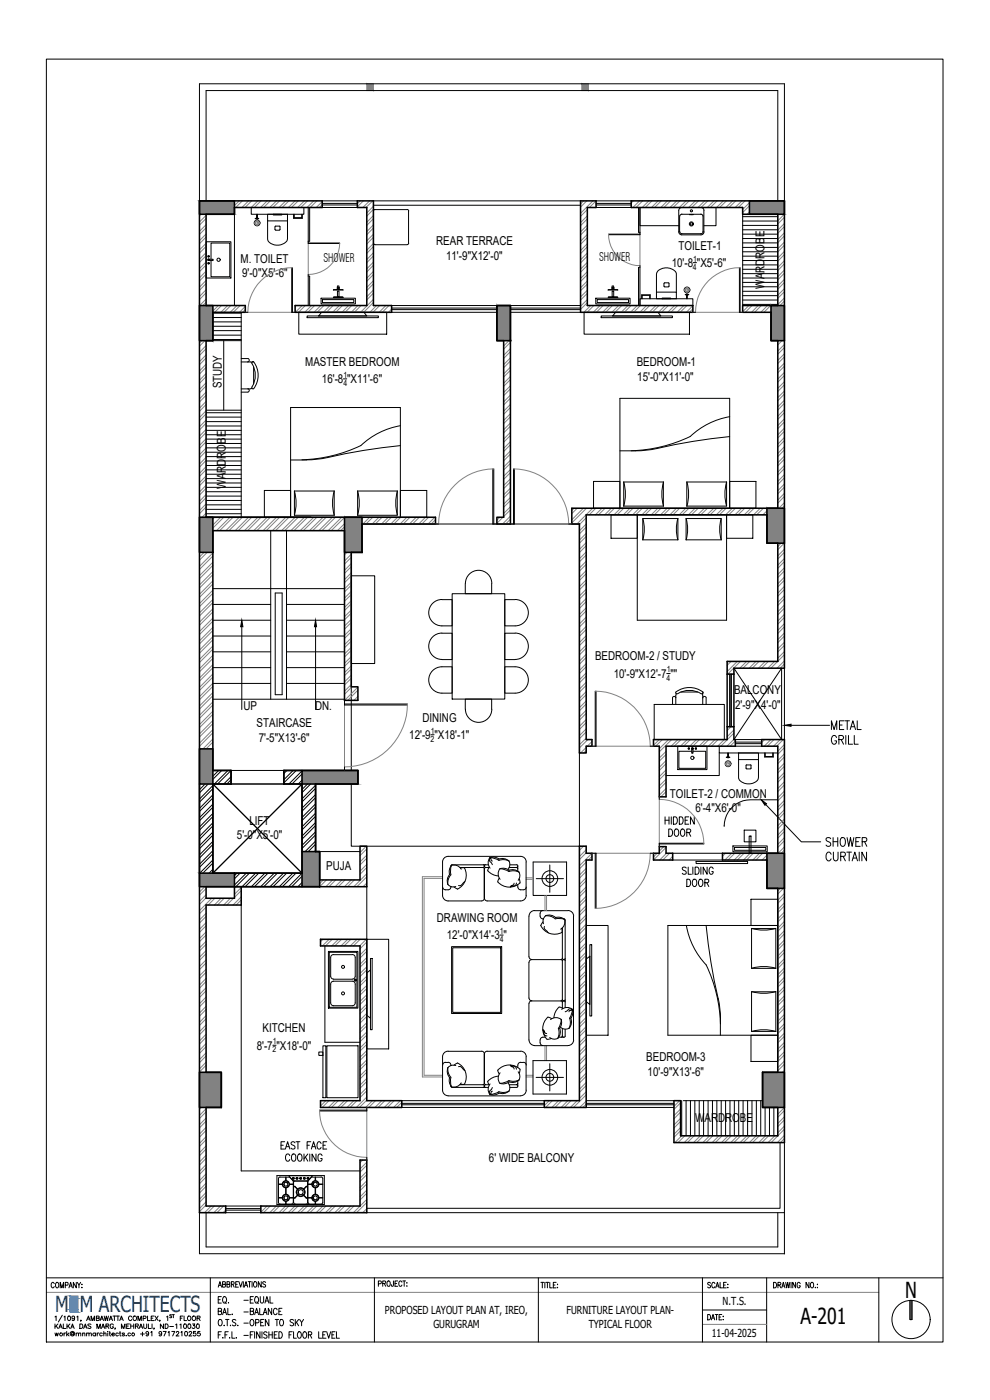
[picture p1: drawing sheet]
<svg xmlns="http://www.w3.org/2000/svg" width="297mm" height="420mm" viewBox="0 0 297 420" stroke-linecap="round" stroke-linejoin="round" font-family="sans-serif">
<defs><g id="words">
<g font-size="6.6">
<text x="271.6" y="389.5">N</text>
<text x="240.2" y="397.5">A-201</text>
</g>
<text font-size="6.6" fill="#003d7a" x="16.5" y="393.8">M M ARCHITECTS</text>
<g font-size="3.7">
<text x="130.9" y="73.6">REAR TERRACE</text>
<text x="203.6" y="74.9">TOILET-1</text>
<text x="72.2" y="78.8">M. TOILET</text>
<text x="72.6" y="83.2">9'-0&quot;X5'-6&quot;</text>
<text x="133.8" y="78">11'-9&quot;X12'-0&quot;</text>
<text x="201.5" y="80.1">10'-8 &quot;X5'-6&quot;</text>
<text x="229.4" y="86.6" transform="rotate(-90 229.4 86.6)">WARDROBE</text>
<text x="91.6" y="109.8">MASTER BEDROOM</text>
<text x="191" y="109.8">BEDROOM-1</text>
<text x="66.5" y="116.5" transform="rotate(-90 66.5 116.5)">STUDY</text>
<text x="96.6" y="115">16'-8 &quot;X11'-6&quot;</text>
<text x="191.2" y="114.2">15'-0&quot;X11'-0&quot;</text>
<text x="67.7" y="146.6" transform="rotate(-90 67.7 146.6)">WARDROBE</text>
<text x="178.5" y="198.2">BEDROOM-2 / STUDY</text>
<text x="184.1" y="203.5">10'-9&quot;X12'-7 &quot;&quot;</text>
<text x="220.2" y="208.2">BALCONY</text>
<text x="73.1" y="213.1">UP</text>
<text x="94.6" y="213.1">DN.</text>
<text x="220.5" y="212.6">2'-9&quot;X4'-0&quot;</text>
<text x="77" y="218.3">STAIRCASE</text>
<text x="122.8" y="221.8">12'-9 &quot;X18'-1&quot;</text>
<text x="126.7" y="216.6">DINING</text>
<text x="77.6" y="222.7">7'-5&quot;X13'-6&quot;</text>
<text x="201" y="239.4">TOILET-2 / COMMON</text>
<text x="208.6" y="243.8">6'-4&quot;X6'-0&quot;</text>
<text x="71.1" y="251.9">5'-0&quot;X5'-0&quot;</text>
<text x="74.8" y="247.6">LIFT</text>
<text x="97.9" y="261.2">PUJA</text>
<text x="131.1" y="276.7">DRAWING ROOM</text>
<text x="134.1" y="281.9">12'-0&quot;X14'-3 &quot;</text>
<text x="78.8" y="309.8">KITCHEN</text>
<text x="77" y="315">8'-7 &quot;X18'-0&quot;</text>
<text x="193.9" y="318.4">BEDROOM-3</text>
<text x="194.3" y="322.8">10'-9&quot;X13'-6&quot;</text>
<text x="208.6" y="336.8">WARDROBE</text>
<text x="146.7" y="348.9">6' WIDE BALCONY</text>
</g>
<g font-size="3.5">
<text x="97.1" y="78.7">SHOWER</text>
<text x="179.7" y="78.2">SHOWER</text>
</g>
<g font-size="3.3">
<text x="115.5" y="394.5">PROPOSED LAYOUT PLAN AT, IREO,</text>
<text x="170" y="394.5">FURNITURE LAYOUT PLAN-</text>
<text x="216.8" y="391.7">N.T.S.</text>
<text x="130" y="398.5">GURUGRAM</text>
<text x="176.6" y="398.5">TYPICAL FLOOR</text>
<text x="213.6" y="401.3">11-04-2025</text>
</g>
<g font-size="2.6">
<text x="207.9" y="81">4</text>
<text x="208" y="78.5">1</text>
<text x="103.1" y="113.4">1</text>
<text x="103" y="115.9">4</text>
<text x="200.1" y="201.8">1</text>
<text x="200" y="204.3">4</text>
<text x="129.2" y="220.2">1</text>
<text x="129.2" y="222.7">2</text>
<text x="150" y="280.3">1</text>
<text x="149.9" y="282.8">4</text>
<text x="81.8" y="315.8">2</text>
<text x="81.8" y="313.4">1</text>
</g>
</g></defs>
<!-- layer: A-FURN -->
<g fill="none" stroke="#000" stroke-width=".3">
<path d="M112.5 62.9h9.7M112.5 62.9l-.5 .4 .1 9.7 .2 .3 9.9 .1 .4-.4M122.2 62.9l.4 .4M122.6 63.3v9.7M222.8 79.5h10.6M222.8 78.2h10.6M222.8 76.9h10.6M222.8 75.6h10.6M222.8 74.3h10.6M222.8 72.9h10.6M222.8 71.6h10.6M222.8 70.3h10.6"/>
<path d="M222.8 69h10.6M222.8 67.6h10.6M222.8 66.3h10.6M222.8 65h10.6M222.8 64.3v27.4M63.9 99.2h8.5M63.9 97.9h8.5M63.9 96.6h8.5M63.9 95.3h8.5M63.9 94h8.5M72.4 93.7v61.5M89.6 93.7h26.4v6.6h-26.4z"/>
<path d="M92.1 94.8h21.4v.5h-21.4zM96.5 93.7h12.7l.9 1.1h-14.5zM175.2 93.7h31.7v6.6h-31.7zM180.4 94.8h21.3v.5h-21.3zM184.7 93.7h12.7l.9 1.1h-14.5zM222.8 91.4h10.6M222.8 90h10.6M222.8 88.7h10.6M222.8 87.4h10.6M222.8 86.1h10.6M222.8 84.8h10.6M222.8 83.4h10.6"/>
<path d="M222.8 82.1h10.6M222.8 80.8h10.6M61.8 102.2h10.6M63.9 101.9h8.5M63.9 100.6h8.5M67.1 102.2v20.9M72.4 108.6l3.2 .1M72.4 116.7h2.7M72.4 107.6h2M72.4 117.7h2M74.4 107.6l.4 .5-.5 .5M74.4 116.6l.4 .6-.4 .5"/>
<path d="M75.6 116.6l-.5 .1M75.7 108.6l.3-.1a6.4 6.4 0 0 1 0 8.2l-.4-.4a7.4 7.4 0 0 0 0-7.5zM76.1 110.2v4.9M76.1 108.6l-.5 .1M186 119.5h32.9v33h-32.9zM61.8 139.7h10.6M61.8 138.3h10.6M61.8 137h10.6M61.8 135.7h10.6M61.8 134.4h10.6M61.8 133.1h10.6M61.8 131.8h10.6"/>
<path d="M61.8 130.5h10.6M61.8 129.2h10.6M61.8 127.8h10.6M61.8 126.5h10.6M61.8 125.2h10.6M61.8 123.9h10.6M61.8 123.1h10.6M87.2 122.3h32.9v32.9h-32.9zM120.1 133.7a213.6 213.6 0 0 0-24.2 4l-8.7 .3M120.1 127.8a23 23 0 0 0-11.8 5.9 44 44 0 0 1-17.7 4.3M207.1 131a44 44 0 0 1-17.7 4.3M218.9 131a213.6 213.6 0 0 0-24.2 4l-3.1 .3h-5.6"/>
<path d="M219 125a22.9 22.9 0 0 0-11.9 6M61.8 154.2h10.6M61.8 152.9h10.6M61.8 151.5h10.6M61.8 150.2h10.6M61.8 148.9h10.6M61.8 147.6h10.6M61.8 146.3h10.6M61.8 144.9h10.6M61.8 143.6h10.6M61.8 142.3h10.6M61.8 141h10.6"/>
<path d="M79.3 147.2h7.9v8h-7.9zM88.3 147.4a12.9 12.9 0 0 1 0 7.2M88.3 147.4h12M88.3 147.4v7.2h12v-7.2M100.3 147.4a12.9 12.9 0 0 0 0 7.2M107.3 147.4a12.9 12.9 0 0 1 0 7.2M107.3 147.4h11.9v7.2h-11.9zM119.2 147.4a12.9 12.9 0 0 0 0 7.2M120.1 147.2h7.9v8h-7.9zM178.1 144.5h7.9v8h-7.9zM183.3 154.5h7.9v7h-7.9zM187.1 144.7a12.9 12.9 0 0 1 0 7.2"/>
<path d="M187.1 144.7h11.9v7.2h-11.9M187.1 144.7v7.2M191.2 154.5h26.8v31.6h-26.8zM192.9 155.6a11.5 11.5 0 0 1 0 6.4M199.1 144.7a12.9 12.9 0 0 0 0 7.2M203.4 155.6a11.5 11.5 0 0 0 0 6.4M205.9 155.6a11.5 11.5 0 0 1 0 6.4M206.1 144.7h11.9v7.2h-11.9zM206.1 144.7a12.9 12.9 0 0 1 0 7.2M216.4 155.6a11.5 11.5 0 0 0 0 6.4M218 154.5h7.9v7h-7.9zM218 144.7a12.9 12.9 0 0 0 0 7.2"/>
<path d="M218.9 144.5h7.9v8h-7.9zM105.4 172.8h7v26.3h-7zM132.6 180h3.1v7.8h-3.1M132.6 179.9a4 4 0 0 0-4 4 4 4 0 0 0 4 3.9M135.7 178.2h15.8v31.6h-15.8zM139.6 175.1a3.9 3.9 0 0 1 4-3.9 3.9 3.9 0 0 1 3.9 3.9v3.1h-7.9v-3.1M154.5 180h-3v7.8h3M154.6 179.9a4 4 0 0 1 3.9 4 4 4 0 0 1-3.9 3.9M192.9 162v-6.4h10.5v6.4M192.9 162h10.5M205.9 162v-6.4h10.5v6.4M205.9 162h10.5"/>
<path d="M132.6 190h3.1v8h-3.1M132.6 190a4 4 0 0 0-4 4 4 4 0 0 0 4 3.9M154.5 190h-3v8h3M154.6 190a4 4 0 0 1 3.9 4 4 4 0 0 1-3.9 3.9M132.6 200.1h3.1v7.9h-3.1M132.6 200.1a4 4 0 0 0-4 4 4 4 0 0 0 4 3.9M139.6 212.9v-3.1h7.9v3.1M139.6 212.8a4 4 0 0 0 4 4 4 4 0 0 0 4-4M154.5 200.1h-3v7.9h3M154.6 200.1a4 4 0 0 1 3.9 4 4 4 0 0 1-3.9 3.9M196.3 211.4h21v10.6h-21zM201.8 209.4l.5-.4 .5 .4"/>
<path d="M201.8 209.4v2M202.8 208.7v2.7M202.9 208.2l-.1 .5M203.3 208.2l-.6-.2a6.2 6.2 0 0 1 8.2-.2l-.2 .4h-.3M203.3 208.2a6.6 6.6 0 0 1 7.1 0M204.3 207.7h5M210.7 208.2l.1 3.2M210.9 207.7l-.2 .5M211.9 209.4v2M211.9 209.4l-.6-.4-.4 .4M94.7 255.6h13.3M134.4 257h21.8"/>
<path d="M134.5 257l-.9 .2-.8 1v10.5M135.4 259.7a2.52 2.52 0 0 1 3 1.2M145 259.5l.3 .3-.3 .5M145.4 260l.3 .3M145.7 259.5l-.3 .3M146.5 259.5h-10.9l-.3 .4M147 257.4l1.4 .2 1.3 .6M147 257.4a2.52 2.52 0 0 0 0 3.1M147 257.4l1.4-.1 1.3 .5M147.7 258.4a.53 .53 0 0 1-.4-.8l-.3-.2a1.05 1.05 0 0 0 .5 1.6l.2 .5M149.6 257.9l1.6-.2 1.5 .7M149.7 258.2l1.5-.2 1.5 .4"/>
<path d="M152.7 258.4a2.18 2.18 0 0 1-.2 2.4M153 259.5h2.2l.1 2M155.3 260l-.3 .3M156.2 257l1.2 .5 .5 1.2M157.8 258.7v10M160 258.7h10v10h-10zM165 259.6v8.2M72.4 271.6v79.8h35.6M132.8 268.7l.5 1.2 1.2 .5M132.8 266.2a.83 .83 0 0 0 .9 .8h.7M134.4 265.5a2.18 2.18 0 0 0 2.4 .6M134.9 262.4l-.1-1.4 .6-1.3-.2 1.4 .1 1.5"/>
<path d="M135 262.3l-.8 1.5 .2 1.7M135.3 262.6l-.8 1.3-.1 1.5M135.3 266.1v.1a.83 .83 0 0 1-.8 .8M136.2 266.1l1.1 .7M138 260.4h7M139.4 260.5a4.6 4.6 0 0 1-2.1 6.3M139.4 260.5h-1.2M139.5 264.6l-.3 .2a1.42 1.42 0 0 1-1.6 1M144.9 260.4l.4 .4M145.3 269.6v-8.8v8.8M145.3 269.6a.83 .83 0 0 1-.8 .8h-10.1M145.4 269.6a.83 .83 0 0 0 .8 .8h10"/>
<path d="M145.7 260.4h1M145.8 260.4l-.4 .4M146.8 260.2l-.5 1.1 1.5 1.1 1.8 .5M149.4 264.7a4.6 4.6 0 0 0 6.6 .2M149.8 263.6l-.5 1.1M150 260.7l1.4 .3 1.3 .6 1.6-.3a1.62 1.62 0 0 1 1.6 1 1.62 1.62 0 0 1-.4 1.9M150 260.7a2.52 2.52 0 0 0 .1 3.2M150 260.7l1.4-.1 1.4 .6M152.6 261.2l1.7-.2 1.5 .8M152.8 260.4h2.2M154.9 260.4l.4 .4M155 265a1.33 1.33 0 0 1-1.6 1.1l-.3 .1 .2-.3a.85 .85 0 0 0 .9-.9"/>
<path d="M155.3 265.5v.7M155.4 266.2a.83 .83 0 0 0 .8 .8M155.8 263.7l.2 1.3M157.9 268.7l-.5 1.2-1.2 .5M157.9 266.2a.83 .83 0 0 1-.8 .8h-.9M158.7 275v12.1a.83 .83 0 0 0 .9 .9M160.4 273.3h10M160.4 273.3l-1.2 .5-.5 1.1M160.9 263.7h8.2M162 274.1v.9M162.1 274.9a.83 .83 0 0 0 .8 .9M162.9 275.8h.1"/>
<path d="M162.9 273.3a.83 .83 0 0 0-.8 .8M162.9 276.7l-.7 1.1a4.6 4.6 0 0 0 6.4 2v-1.2M163.4 278v.8l1.1 1.2M163.7 274.8l1.6-.1 1.5 .8M163.7 274.9a2.18 2.18 0 0 0-.6 2.3M163.7 274.9l1.5 .1 1.4 .8 1.4-.2 1.4 .3M166.7 275.4l1.4-.1 1.3 .6M168.7 278.5v9.2M169.2 275.8h.1M169.3 275.8l.3 .3v26.3M169.4 275.9a2.52 2.52 0 0 1-1.2 3M170.4 273.3l1.2 .5 .5 1.1"/>
<path d="M172.1 275v37.1M175.9 277.7h6.5v33h-6.5zM200.4 277.7h33v33h-33zM205.9 277.7a23 23 0 0 0 6 11.9 44 44 0 0 1 4.3 17.7M211.9 277.7a168.5 168.5 0 0 0 3.6 21.9M225.3 269.9h8.1v7.8h-8.1zM225.5 278.7h7.3v11.9h-7.3zM225.5 278.6a12.9 12.9 0 0 0 7.3 0M110.1 281.9h6.5v32.9h-6.5zM110.1 292l1.1-.9v14.5l-1.1-.9zM111.2 287.7h.5v21.3h-.5zM135.5 284.1h15v20.1h-15z"/>
<path d="M135.8 284.4h14.4v19.4h-14.4zM158.7 288.8v10.7a.83 .83 0 0 0 .9 .9 .83 .83 0 0 0-.9 .8v10.9l.5 1.2 1.2 .5M159.5 288h8.8M159.6 288a.83 .83 0 0 0-.9 .8M168.3 288l.4 .4M168.7 287.5l-.4 .5M168.7 300l-.4 .4M168.7 288.3v11.8M168.8 287.6l.3 .4M169.1 288h.1M169.1 288l-.3 .3M169.3 288l.3 .3"/>
<path d="M169.6 287.6l-.3 .4M175.9 287.8l1.1-.8v14.5l-1.1-.9zM177 283.5h.5v21.4h-.5zM215.5 299.6l.5 3.1 .2 3.2M225.5 297.6h7.3v11.9h-7.3zM225.5 290.6a12.9 12.9 0 0 1 7.3 0M225.5 297.6a12.9 12.9 0 0 0 7.3 0M133.6 318.9h.8M133.7 318.8a.83 .83 0 0 0-.9 .8M134.4 315.5h10.1a.83 .83 0 0 1 .8 .8M134.5 315.5l-.9 .2a1.67 1.67 0 0 0-.8 1.5v10.4l.8 1 .9 .2M134.5 318.8a.83 .83 0 0 1 .8 .8"/>
<path d="M135.3 319.7v.1M136.8 319.8a2.18 2.18 0 0 0-2.4 .6M137.3 319a4.7 4.7 0 0 1 2.1 6.4l-1.2-.1M137.3 319l-1.1 .7M145.3 316.3v8.8v-8.8M155.3 319.7v.7M156.2 315.5h-10a.83 .83 0 0 0-.8 .8M156.2 318.9h.8M156.2 315.5l1.2 .5 .5 1.1M156.2 318.8a.83 .83 0 0 0-.8 .8M157.1 318.8a.83 .83 0 0 1 .8 .8M157.8 317.2v10"/>
<path d="M159.5 300.4h8.8l.4 .4M159.9 318.3h10.1v10h-10.1zM160.4 313.8h10M162 312.1v.9M162.1 312.9a.83 .83 0 0 0 .8 .9M163.6 311.3a1.14 1.14 0 0 0-1.5 .5v.3M164 310.2a.91 .91 0 0 1-.9-1l-.3-.2 .3 .6a1.01 1.01 0 0 0 1 1.3M164.4 305.3l1.1 .4M164.4 305.2a4.6 4.6 0 0 0-.3 6.7l1.3-.2M165 319.2v8.2M165.2 306a2.54 2.54 0 0 1 3.2-.1l-.2 1.5-.7 1.2M167.5 308.6l.2 1.5a1.59 1.59 0 0 1-.9 1.7 1.59 1.59 0 0 1-1.9-.4"/>
<path d="M167.8 302.2l-1.1 1.5-.5 1.7M167.8 302.2l1.1 .5M167.9 308.5l.2 1.7-.7 1.5M168.4 305.9l.1 1.4-.6 1.3M168.7 310.9l-.4 .4M168.7 300.7v1.9M168.7 308.7v2.3M168.8 300.7l.3-.3 .5 .3M168.8 300l.3 .4M168.8 311l.3 .3M169.6 303.7l.5-.3a.88 .88 0 0 1 1.5-.3l-.1 .1a.53 .53 0 0 0-.8 .5M169.6 300l-.3 .4"/>
<path d="M169.6 308.9l-.1 2.2-1.9 .2M171.2 305.5l.2 1.6-.7 1.5M171.7 302.9l.1 1.4-.5 1.3M171.7 302.9a2.52 2.52 0 0 0-3.2 0M171.7 302.9l-.2 1.4-.6 1.3 .2 1.5a1.62 1.62 0 0 1-.9 1.7 1.62 1.62 0 0 1-1.9-.5M172.1 312.1l-.5 1.2-1.2 .5M216.1 305.9v4.8M225.3 310.7h8.1v7.9h-8.1zM225.5 309.6a12.9 12.9 0 0 1 7.3 0M134.4 320.4l.1 1.5 .8 1.4M134.4 320.4l-.2 1.7 .8 1.4M134.4 328.9h21.8"/>
<path d="M135.3 326.1l.3 .2h10.9M135.3 323.3l-.1 1.4 .2 1.4-.6-1.3 .1-1.4M137.6 320.1a1.42 1.42 0 0 1 1.6 1l.3 .2M138 325.5h7l.3 .4M138.4 325a2.52 2.52 0 0 1-3 1.1M145.3 325.1l-.4 .4M145.3 326l-.3 .3M145.3 325.9v.2M145.4 325.1l.4 .4M145.4 326l.3 .3M146.3 324.5l.5 1.1M146.7 325.5h-1l-.3 .4"/>
<path d="M147 325.3a2.52 2.52 0 0 0 0 3.2M147.7 326.4l-.2 .5a1.04 1.04 0 0 0-.5 1.6l.3-.2a.53 .53 0 0 1 .4-.8M149.6 323l-1.8 .4-1.5 1.1M149.7 328l-1.3 .6-1.4-.1M150.1 322a2.52 2.52 0 0 0-.1 3.1l1.4 .2 1.4-.6M152.5 325a2.18 2.18 0 0 1 .2 2.4M152.7 327.4l-1.5 .8-1.6-.3M152.7 327.4l-1.5 .5-1.5-.3-1.3 .6-1.4 .3M152.8 325.5h2.2l.3 .4M154.2 320.8a.91 .91 0 0 0-.9-.8l-.2-.3 1 .3a.95 .95 0 0 1 .9 .9M155.3 325.1l-.4 .4M155.3 326l-.3 .3h-2"/>
<path d="M155.3 324.4v1.7M155.5 321.7a2.22 2.22 0 0 1 .2 2.4l-1.4 .4-1.6-.2-1.3 .6-1.4 .2M155.8 324.1l-1.5 .7-1.7-.2M155.8 322.1l.2-.9a2.46 2.46 0 0 0-2.1-1.5 4.7 4.7 0 0 0-4.6 1.5l.5 1.1M157.9 327.2l-.5 1.2-1.2 .4M160.9 323.3h8.2M204.5 330.3v10.6M205 330.3h26.3M205.9 330.3v10.6M207.2 330.3v10.6M208.5 330.3v10.6M209.8 330.3v10.6"/>
<path d="M211.1 330.3v10.6M212.5 330.3v10.6M213.8 330.3v10.6M215.1 330.3v10.6M216.4 330.3v10.6M217.7 330.3v10.6M219 330.3v10.6M220.3 330.3v10.6M221.6 330.3v10.6M223 330.3v10.6M224.3 330.3v10.6M225.6 330.3v10.6"/>
<path d="M226.9 330.3v10.6M228.2 330.3v10.6M229.6 332.4v8.5M230.9 332.4v8.5M232.2 332.4v8.5M83.1 352.8h14.2v8.7h-14.2zM83.6 359.4h1.1M83.6 359.5h1.1M83.6 355.5h1.1M83.6 355.3h1.1M84 353.3h2.9l1.1 1.2v6.4l-.5 .5M84 353.2l-.4 .5v7.4l.4 .3h3.5"/>
<path d="M85.1 358.8l.3 .3M85.1 354.8l.3 .2M85.4 359.9l-.3 .3M85.4 355.9l-.3 .2M85.7 353.3v1.1M85.7 356.5v1.9M85.8 353.3v1.1M85.8 356.5v1.9M86.2 359.9l.2 .3M86.2 355.9l.2 .2M86.4 358.8l-.2 .3M86.4 354.8l-.2 .2"/>
<path d="M86.7 353l1.4 1.4M86.7 353h7M86.9 359.4h1.1M86.9 359.5h1.1M86.9 355.5h1.1M86.9 355.3h1.1M88 354.4h4.4M88.1 356.2h.4l.7 .7M88.1 354.7v6.2M88.1 359.6h.4M88.1 356h.4M88.4 354.5l-.3 .2"/>
<path d="M88.5 356l.8 .8M88.5 359.5h.1M89.2 358.7l-.7 .8h-.4M89.3 358.8l-.8 .7M89.4 357l.2 .3M89.7 358.3l-.3 .3M90.7 358.4l.3 .2M91 357l-.3 .3M91.1 358.8l.7 .7M91.2 358.7l.7 .8h.4M91.8 356.1l-.7 .7M91.9 359.5h.1"/>
<path d="M91.9 359.6h.4M92.1 354.5l.2 .2M92.3 356h-.4M92.3 354.7v6.2M92.3 356.2h-.4l-.7 .7M92.4 359.4h1.1M92.4 359.5h1.1M92.4 355.5h1.1M92.4 355.3h1.1M92.4 354.4h.1M93.7 353l-1.3 1.4M93.9 358.8l.3 .3"/>
<path d="M93.9 354.8l.3 .2M94.2 359.9l-.3 .3M94.2 355.9l-.3 .2M94.6 353.3v1.1M94.6 356.5v1.9M94.7 353.3v1.1M94.7 356.5v1.9M95 359.9l.3 .3M95 355.9l.3 .2M95.3 358.8l-.3 .3M95.3 354.8l-.3 .2M95.7 359.4h1.1"/>
<path d="M95.7 359.5h1.1M95.7 355.5h1.1M95.7 355.3h1.1M96.3 353.3h-2.8l-1.1 1.2 .1 6.6 .4 .3h3.4M96.4 353.2l.4 .5v7.2l-.4 .5M85.7 360.6v.8M85.8 360.6v.8M88.1 360.9l.5 .5h3.2l.5-.5M94.6 360.6v.8M94.7 360.6v.8"/>
<circle cx="165" cy="263.7" r="2.35"/>
<circle cx="165" cy="263.7" r="1.16"/>
<circle cx="165" cy="323.3" r="2.35"/>
<circle cx="165" cy="323.3" r="1.16"/>
<circle cx="85.8" cy="359.5" r=".57"/>
<circle cx="85.8" cy="355.4" r=".57"/>
<circle cx="85.8" cy="359.5" r=".95"/>
<circle cx="85.8" cy="355.4" r=".95"/>
<circle cx="85.8" cy="359.5" r="1.08"/>
<circle cx="85.8" cy="355.4" r="1.08"/>
<circle cx="88" cy="353.6" r=".23"/>
<circle cx="88" cy="353.6" r=".28"/>
<circle cx="89.1" cy="353.6" r=".23"/>
<circle cx="89.1" cy="353.6" r=".28"/>
<circle cx="90.2" cy="353.6" r=".23"/>
<circle cx="90.2" cy="353.6" r=".28"/>
<circle cx="90.2" cy="357.8" r=".74"/>
<circle cx="90.2" cy="357.8" r="1.16"/>
<circle cx="90.2" cy="357.8" r="1.33"/>
<circle cx="91.3" cy="353.6" r=".23"/>
<circle cx="91.3" cy="353.6" r=".28"/>
<circle cx="92.4" cy="353.6" r=".23"/>
<circle cx="92.4" cy="353.6" r=".28"/>
<circle cx="94.6" cy="355.4" r=".57"/>
<circle cx="94.6" cy="359.5" r=".57"/>
<circle cx="94.6" cy="355.4" r=".95"/>
<circle cx="94.6" cy="359.5" r=".95"/>
<circle cx="94.6" cy="359.5" r="1.08"/>
<circle cx="94.6" cy="355.4" r="1.08"/>
</g>
<!-- layer: A-ANNO-TEXT -->
<path d="M72.5 186.1l.4 2h-.7zM94.7 186.1l.3 2h-.7zM235.4 217.7l1.9-.4v.7zM228.4 240l1.6 1.2-.5 .5z" fill="#000" stroke="#000" stroke-width=".3"/>
<g fill="none" stroke="#000" stroke-width=".3">
<path d="M208 78.8h1M103 113.7h1M72.5 188.1v24.8M94.7 188.1v24.8M200.1 202.1h1M237.3 217.7h11.6M249.5 218.9v-2.6l.8 2.6 .8-2.6v2.6M251.9 217.6h.8M253.2 216.3h-1.3v2.6h1.3M253.5 216.3h1.4M254.2 216.3v2.6M255.1 218.9l.8-2.6 .8 2.6"/>
<path d="M255.4 218.1h1M257.2 216.3v2.6h1.2M129.3 220.5h.9M251 221.4a.78 .78 0 0 0-1-.7 .78 .78 0 0 0-.5 1v.6a.8 .8 0 0 0 .7 1.1 .8 .8 0 0 0 .8-1.1h-.5M251.7 222l1.2-.2 .2-.3-.2-.6-1.2-.2v2.7M252.4 222l.7 1.4M253.8 220.7v2.7M254.6 220.7v2.7h1.2M256.3 220.7v2.7h1.2M199.5 245.2v2.2M199.5 246.2h1.2M200.6 248.8a1.1 1.1 0 0 1 1.2 1.1 1.1 1.1 0 0 1-1.2 1.1z"/>
<path d="M200.7 245.2v2.2M201.4 245.2v2.2M202 245.2a1.16 1.16 0 0 1 1.3 .7 1.16 1.16 0 0 1-.4 1.3l-.9 .2zM202.5 249.1l.3-.3a1.13 1.13 0 0 1 .9 1.1 1.13 1.13 0 0 1-.9 1.1l-.5-.9zM203.8 245.2a1.13 1.13 0 0 1 1.1 .6 1.13 1.13 0 0 1-.1 1.2l-.4 .4h-.6zM204.3 249.1l.4-.3a1.14 1.14 0 0 1 .8 1.1 1.14 1.14 0 0 1-.8 1.1l-.5-.9zM205.6 246.2h.6M206.1 249.9l1-.2 .1-.7-1.1-.2v2.2M206.7 245.2h-1.1v2.2h1.1M206.7 249.9l.5 1.1M208.3 245.2v2.2l-1.1-2.2v2.2M229.8 241.5l10.6 11.1h5.8"/>
<path d="M249.2 251.7a.71 .71 0 0 0-.8-.3 .71 .71 0 0 0-.5 .8l1 .5a.71 .71 0 0 1 .3 1.1 .71 .71 0 0 1-1.1 .1l-.3-.3M249.4 256.4a.73 .73 0 0 0-1.1-.5 1.72 1.72 0 0 0 .1 2.5h.5l.5-.6M250 251.4v2.6M250 252.6h1.4M250 255.7v1.9a.7 .7 0 0 0 .7 .8 .7 .7 0 0 0 .7-.8v-1.9M251.4 251.4v2.6M252.3 257l1.2-.1 .1-.4-.1-.6-1.2-.2v2.7M252.5 251.5a.81 .81 0 0 1 .8 0 .81 .81 0 0 1 .3 .8v.7a.81 .81 0 0 1-.7 1 .81 .81 0 0 1-.8-1l.1-1zM253 257l.6 1.4M254.1 255.7h1.4M254.2 251.4l.5 2.6 .5-2.6 .5 2.6 .5-2.6M254.8 255.7v2.7"/>
<path d="M255.7 258.4l.8-2.7 .8 2.7M256 257.5h1M256.8 252.6h.8M257.8 255.7v2.7M258.1 251.4h-1.3v2.6h1.3M258.7 252.6l1.2-.1 .2-.4-.1-.5-1.3-.2v2.6M259.4 252.6l.7 1.4M260 255.7v2.7l-1.4-2.7v2.7M205.9 260.5l-.4-.3-.8 .3 .1 .4 .9 .6 .2 .3v.3l-.4 .3-.8-.3M206.1 263.9a1.16 1.16 0 0 1 1.1 .7 1.16 1.16 0 0 1-.3 1.3l-.8 .2zM206.5 260.2v2.2h1M207.9 260.2v2.2"/>
<path d="M208.1 263.9h.1a1.17 1.17 0 0 1 .9 .8 1.17 1.17 0 0 1-.4 1.2l-.1 .2a1.2 1.2 0 0 1-1-.9 1.2 1.2 0 0 1 .5-1.3zM208.6 260.2a1.16 1.16 0 0 1 1.2 .7 1.16 1.16 0 0 1-.4 1.4l-.8 .1zM209.9 263.9h.1a1.17 1.17 0 0 1 1 .8 1.17 1.17 0 0 1-.4 1.2l-.2 .2a1.23 1.23 0 0 1-.5-2.2zM210.3 260.2v2.2M211.5 264.9l1-.1 .2-.3-.2-.6h-1v2.2M212.1 264.9l.6 1.2M212.2 260.2v2.2l-1.2-2.2v2.2M214 260.7a.63 .63 0 0 0-.8-.5 .63 .63 0 0 0-.4 .8v.6a.64 .64 0 0 0 .6 .8 .64 .64 0 0 0 .6-.8h-.4M150 280.6h1M81.9 313.7h.9M84.3 343.7h.7M85.4 342.6h-1.1v2.2h1.1"/>
<path d="M85.6 344.8l.7-2.2 .7 2.2M85.9 344.1h.8M86.9 346.8a.65 .65 0 0 0-.7-.5 .65 .65 0 0 0-.5 .8v.6a.65 .65 0 0 0 .5 .8 .65 .65 0 0 0 .7-.5M87.8 346.4l.2-.1a1.17 1.17 0 0 1 .9 .9 1.17 1.17 0 0 1-.4 1.2l-.2 .1a1.17 1.17 0 0 1-.9-.9 1.17 1.17 0 0 1 .4-1.2zM88.5 343a.62 .62 0 0 0-.7-.4 .62 .62 0 0 0-.5 .6l1.2 1v.4l-.4 .2-.8-.2M88.8 342.6h1.2M89.4 342.6v2.2M89.6 346.4l.2-.1a1.1 1.1 0 0 1 .9 1.1 1.1 1.1 0 0 1-.9 1.1 1.42 1.42 0 0 1-.2-2.1zM91.2 346.3v2.2M91.6 347.3l.8 1.2M92.1 343.7h.7M92.4 346.3l-1.2 1.5"/>
<path d="M92.9 346.3v2.2M93.2 342.6h-1.1v2.2M93.4 344.8l.7-2.2 .7 2.2M93.7 344.1h.8M94.8 346.3v2.2l-1.2-2.2v2.2M96.3 343.2a.64 .64 0 0 0-.7-.5 .64 .64 0 0 0-.5 .8v.5a.64 .64 0 0 0 .4 .8 .64 .64 0 0 0 .8-.5M96.6 346.8a.63 .63 0 0 0-.7-.5 .63 .63 0 0 0-.5 .8v.6a.64 .64 0 0 0 .6 .8 .64 .64 0 0 0 .6-.8h-.4M96.9 343.7h.7M98 342.6h-1.1v2.2h1.1"/>
</g>
<!-- layer: A-LINE-7 -->
<path d="M105.4 157.3h68.4v96.7h-68.4zM220.2 200.5l14.3 21.5M234.5 200.5l-14.3 21.5" fill="none" stroke="#000" stroke-width=".3"/>
<!-- layer: A-FURN-TLT -->
<g fill="none" stroke="#000" stroke-width=".3">
<path d="M61.8 72.6h7.5v10.8h-7.5zM62.7 77.8h1.3v.4h-1.3M63.3 77.8v-4.9h5.6v10.2h-5.6v-4.9M70.3 64.3v27.4M75.4 62.3v2h15.8v-2M77 64.3h.2v1.2h.4l-.4 .3-.6-.1 .4-.2zM80.3 64.3h6v7.3a3.1 3.1 0 0 1-4 1.9l-.1-.1a2.1 2.1 0 0 1-1.9-1.8zM80.3 66.2h6M82 64.3h2.6v.2h-2.6zM82.5 68.1l.2 .9M82.7 69.1h1.1M83.8 67.9h-1.1l-.2 .2"/>
<path d="M83.8 67.9l.2 .2M84 68.1v.8l-.2 .1M88.1 64.3v1.2h2.6v-1.2M88.3 64.3v1h2.2v-1M192 62.3v5.4h11.7M203.7 63.2a.91 .91 0 0 1 .9-.9h5.7a.91 .91 0 0 1 .9 .9M203.7 63.2v6.4a.91 .91 0 0 0 .9 .9h5.7a.91 .91 0 0 0 .9-.9M203.9 65v4.5M203.9 69.5l.2 .4 .4 .2h5.8l.5-.2 .1-.4M204.5 70.1h.1M204.6 64.3l6 .1 .3 .5v4.6M204.6 64.3l-.5 .2-.2 .4"/>
<path d="M206.9 64.4h.2M207.1 64.4h.1M207.2 64.4h-.3M207.6 64.4h-.3M207.7 64.4h.3M207.7 64.4h.1M208 64.4h-.2M211.2 63.2v6.4M214.8 62.3v5.4h-3.6M96.3 89.5h10.3v1.7h-10.3zM96.8 89.9h9.4v.9h-9.4zM100 89.2h2.9z"/>
<path d="M100.1 86.9l2.8 .1h-2.9zM101 86.9h.9M101.2 86.5h.6M101.2 86.4h.6M101.2 87.3h.5v1.8h-.5zM101.2 85.9h.5l.1 .4h-.6zM101.3 86.3l-.1 .6M101.7 86.3l.1 .1M101.8 86.4v.5M178.8 89.5h10.2v1.7h-10.2zM179.2 89.9h9.4v.9h-9.4zM182.4 89.2h3z"/>
<path d="M182.4 87h3zM183.5 86.9h.8M183.6 86.5h.6M183.6 86.4h.6M183.7 87.3h.4v1.8h-.4zM183.7 85.9h.4l.1 .4h-.6zM183.7 86.3l-.1 .6M184.1 86.3l.1 .1M184.2 86.4v.5M192 91.7v-2h15.9v2M192.5 89.7v-1.2h2.6v1.2M192.7 89.7v-1.1h2.2v1.1"/>
<path d="M197 87.8h5.9M197.4 81.3l.2-.1a3.6 3.6 0 0 1 5.3 .8v7.7h-5.9v-7.4zM198.7 89.5h2.5v.2h-2.5zM199.4 86.1h1.1M200.5 84.9h-1.2l-.1 1 .2 .2M200.5 84.9l.2 .2v.8l-.2 .2M205.6 88.3h.4v-.1l.7 .1-.5 .2v1.2h-.2v-1.2zM203.4 223.9h8.7v7.1h-8.7zM207.5 224.8v1.3h.4v-1.3M207.5 225.5h-3.8v5.1h8v-5.1h-3.8M215.8 223.9v2.1h17.6M215.8 226v6.7h-16"/>
<path d="M218.3 226h.3v1.2h.4l-.4 .3-.7-.2 .4-.1zM221.6 226h6v7.3a3 3 0 0 1-4.1 1.8l-.5-.2a1.65 1.65 0 0 1-1.4-1.6zM221.6 227.9h6M223.8 230.5l.2 .2M224 229.6h1.2M224 229.5l-.2 .2v.8M225.2 229.5l.2 .2M225.3 229.7v.8M225.4 230.5l-.2 .2-1.2 .1M229.4 226v1.2h2.6v-1.2M229.6 226v1h2.2v-1M219.9 253.9h10.3v1.8h-10.3z"/>
<path d="M220.4 254.3h9.4v.9h-9.4zM223.3 249.1h3.5v3.5h-3.5zM224.8 250.9h.5v5.2h-.5zM233.4 240h-8.2a7.9 7.9 0 0 0-7.9 7.9M97.5 283.9v28.9h10.5M98.5 285.5h8.9v17.1h-8.9zM98.8 285.8h8.3v16.5h-8.3zM99.2 295.3a.87 .87 0 0 1 .9-.8h5.6a.87 .87 0 0 1 .9 .8M99.2 295.4v5.6M100.1 293.9h5.6M100.1 286.5h5.6M100.1 286.5a.87 .87 0 0 0-.9 .9v5.6a.87 .87 0 0 0 .9 .8"/>
<path d="M105.7 286.5a.87 .87 0 0 1 .9 .9v5.6a.87 .87 0 0 1-.9 .8M106.6 295.4v5.6M95.7 315.7h1.2v1h-1.2zM96.9 313.9h.9v15.5h-.9zM97.8 314h.3M98.1 313.9h9.3v15.5h-9.3zM99.2 301a.87 .87 0 0 0 .9 .8h5.6a.87 .87 0 0 0 .9-.8M97.8 329.3h.3"/>
<circle cx="62.6" cy="78" r=".23"/>
<circle cx="62.6" cy="76.9" r=".19"/>
<circle cx="62.6" cy="79" r=".19"/>
<circle cx="65.6" cy="78" r=".49"/>
<circle cx="77.1" cy="66.9" r=".87"/>
<circle cx="207.4" cy="67.2" r=".61"/>
<circle cx="207.4" cy="67.2" r=".36"/>
<circle cx="207.4" cy="63.3" r=".32"/>
<circle cx="206.1" cy="87" r=".87"/>
<circle cx="206.7" cy="224.6" r=".19"/>
<circle cx="207.7" cy="227.4" r=".49"/>
<circle cx="207.7" cy="224.6" r=".23"/>
<circle cx="208.8" cy="224.6" r=".19"/>
<circle cx="218.4" cy="229.2" r=".87"/>
<circle cx="102.9" cy="298.1" r=".44"/>
<circle cx="102.9" cy="290.2" r=".44"/>
<circle cx="106.6" cy="294.2" r=".32"/>
<circle cx="106.6" cy="294.2" r=".15"/>
</g>
<!-- layer: A-GLAZ-FULL -->
<g fill="none" stroke="#000" stroke-width=".3">
<path d="M92.5 62.3v10.8h9.4M92.5 72.9h9.4M92.9 62.3v10.1h-.4M182.6 70.3h9.4M191.6 62.3v7.4h.4M192 62.3v8.1h-9.4M192 79.7v.6M92.5 91.7v-8.8h.4v8.8M92.5 82.4v.5M191.6 91.7v-11.4h.4v11.4M218.2 202.4v15.7M219 202.4v15.7"/>
<path d="M219.4 202.4v15.7M220.2 202.4v15.7"/>
</g>
<!-- layer: A-LINE-9 (Screened) -->
<path d="M92.5 72.4v10.5M101.9 72.9a9.5 9.5 0 0 1-9.4 9.5M182.6 70.3a9.4 9.4 0 0 0 9.4 9.4M192 69.7v10.6" fill="none" stroke="#828282" stroke-width=".3"/>
<!-- layer: A-WALL-FULL -->
<g fill="#828282" stroke="#828282" stroke-width=".3">
<path d="M174.6 25.1l2 2.1v-2.1zM174.6 25.1l2 2.1h-2z"/>
<path d="M110.1 25.1l1.9 2.1v-2.1zM110.1 25.1l1.9 2.1h-1.9z"/>
</g>
<!-- layer: A-FURN -->
<path d="M132.8 263.1h-6.1v60.1h6.1M132.8 263.6h-5.6v59.1h5.6M157.8 263.4h2.1M157.8 263.9h2.1M163.5 268.7v4.6M164 268.7v4.6M163.5 313.8v4.5M164 313.8v4.5M157.8 323.2h2.1M157.8 322.7h2.1" fill="none" stroke="#828282" stroke-width=".3"/>
<!-- layer: xa-01-plan-civil-GF|M-HVAC-INSULATION -->
<g fill="none" stroke="#828282" stroke-width=".3">
<path d="M60.3 64.3l-.5 .5M61.8 64.6l-2 2M61.8 67.4l-2 2M61.8 70.2l-2 2M61.8 73l-2 2M61.8 75.8l-2 2M61.8 78.6l-2 2M61.8 65.6l-2 2M61.8 68.4l-2 2M61.8 71.2l-2 2M61.8 74l-2 1.9M61.8 76.8l-2 1.9"/>
<path d="M61.8 79.5l-2 2M71.8 60.3l-1.5 1.4M72.7 60.3l-2 2M74.6 60.3l-2 2M75.5 60.3l-2 2M77.4 60.3l-2 2M78.3 60.3l-2 2M80.2 60.3l-2 2M81.1 60.3l-2 2M83 60.3l-2.1 2M83.9 60.3l-2 2M85.8 60.3l-2.1 2"/>
<path d="M86.7 60.3l-2 2M88.5 60.3l-2 2M89.5 60.3l-2.1 2M91.3 60.3l-2 2M92.3 60.3l-2.1 2M94.1 60.3l-2 2M95.1 60.3l-2.1 2M96.7 60.5l-1.8 1.8M96.7 61.4l-.9 .9M108.1 60.3l-.9 .8M109 60.3l-1.8 1.8M110.9 60.3l-2 2"/>
<path d="M111.8 60.3l-2 2M112 61.9l-1.9 2M112 64.7l-1.9 2M112 67.5l-1.9 2M112 70.3l-1.9 2M112 73.1l-1.9 2M112 75.9l-1.9 2M112 78.7l-1.9 2M112 62.8l-1.9 2.1M112 65.6l-1.9 2M112 68.4l-1.9 2M112 71.2l-1.9 2"/>
<path d="M112 74l-1.9 2M112 76.8l-1.9 2M112 79.6l-1.9 2M175.1 60.3l-.9 .9M176.1 60.3l-1.9 1.8M176.2 64.8l-2 2M176.2 67.6l-2 2M176.2 73.2l-2 2M176.2 75.9l-2 2.1M176.2 62.9l-2 2M176.2 68.5l-2 2M176.2 71.3l-2 2"/>
<path d="M176.2 76.9l-2 2M176.2 79.7l-2 2M176.2 70.4l-2 2M176.2 78.7l-2 2.1M176.2 65.7l-2 2M176.2 74.1l-2 2M177.9 60.3l-3.7 3.7M178.8 62.1l-.1 .2M178.8 60.3l-1.9 2M190 60.3l-.6 .6M191.9 60.3l-2 2M192.8 60.3l-2 2"/>
<path d="M194.7 60.3l-2 2M195.6 60.3l-2 2M197.5 60.3l-2 2M198.4 60.3l-2 2M200.3 60.3l-2 2M201.2 60.3l-2 2M203.1 60.3l-2.1 2M204 60.3l-2 2M205.9 60.3l-2.1 2M206.8 60.3l-2 2M208.6 60.3l-2 2M209.6 60.3l-2.1 2"/>
<path d="M211.4 60.3l-2 2M212.4 60.3l-2.1 2M214.2 60.3l-2 2M215.2 60.3l-2.1 2M217 60.3l-2 2M218 60.3l-2.1 2M219.8 60.3l-2 2M220.8 60.3l-2.1 2M222.6 60.3l-2 2M223.5 60.3l-2 2M224.9 60.8l-2.1 2.1M224.9 61.8l-2.1 2"/>
<path d="M224.9 63.6l-.7 .7M233.5 64.3l-.1 .1M235.3 64.3l-1.9 2M235.4 67.1l-2 2M235.4 69.9l-2 2M235.4 72.6l-2 2.1M235.4 75.4l-2 2.1M235.4 78.2l-2 2.1M235.4 65.2l-2 2M235.4 68l-2 2M235.4 70.8l-2 2M235.4 73.6l-2 2"/>
<path d="M235.4 76.4l-2 2M235.4 79.2l-2 2M61.8 81.4l-2 2M61.8 84.2l-2 2M61.8 87l-2 2M61.8 89.7l-1.9 2M61.8 82.3l-2 2M61.8 85.1l-2 2M61.8 87.9l-2 2M61.8 90.7l-.9 1M65.5 91.7l-1.6 1.6M66.4 91.7l-2 2"/>
<path d="M68.3 91.7l-2 2M69.2 91.7l-2 2M71.1 91.7l-2 2M72 91.7l-2 2M73.6 91.9l-1.7 1.8M73.6 92.9l-.8 .8M88.8 91.7l-.3 .2M90.7 91.7l-2.1 2M91.6 91.7l-2 2M93.5 91.7l-2.1 2M94.4 91.7l-2 2M96.3 91.7l-2.1 2"/>
<path d="M97.2 91.7l-2 2M99 91.7l-2 2M99.9 91.7l-2 2M101.8 91.7l-2 2M102.7 91.7l-2 2M104.6 91.7l-2 2M105.5 91.7l-2 2M107.4 91.7l-2 2M108.3 91.7l-2 2M112 81.4l-1.9 2.1M112 84.2l-1.9 2.1M112 87l-1.9 2.1"/>
<path d="M112 89.8l-3.8 3.9M112 82.4l-1.9 2M112 85.2l-1.9 2M112 88l-1.9 2M112 90.8l-2.9 2.9M113 91.7l-2 2M113.9 91.7l-2 2M115.8 91.7l-2 2M116.7 91.7l-2 2M117.5 92.8l-.9 .9M117.5 93.7h.1M176.2 81.5l-2 2.1"/>
<path d="M176.2 84.3l-2 2.1M176.2 87.1l-2 2M176.2 89.9l-2 2M176.2 82.5l-2 2M176.2 85.3l-2 1.9M176.2 88.1l-2 1.9M176.2 90.8l-2 2M177.2 91.7l-2 2M178.2 91.7l-2.1 2M180 91.7l-2 2M181 91.7l-2.1 2M182.8 91.7l-2 2"/>
<path d="M183.8 91.7l-2.1 2M185.6 91.7l-2 2M186.5 91.7l-2 2M188.4 91.7l-2 2M189.3 91.7l-2 2M191.2 91.7l-2 2M192.1 91.7l-2 2M194 91.7l-2 2M194.9 91.7l-2 2M196.8 91.7l-2 2M197.7 91.7l-2 2M199.6 91.7l-2 2"/>
<path d="M200.5 91.7l-2 2M202.4 91.7l-2.1 2M203.3 91.7l-2 2M205.2 91.7l-2.1 2M206.1 91.7l-2 2M207.9 91.7l-2 2M207.9 92.7l-1 1M222.8 91.7h.1M224.7 91.7l-1.9 1.9M225.6 91.7l-2 2M227.5 91.7l-2 2M228.4 91.7l-2 2"/>
<path d="M230.3 91.7l-2 2M231.2 91.7l-2 2M231.3 93.4l-.2 .3M235.4 81l-2 2.1M235.4 83.8l-2 2.1M235.4 86.6l-2 2M235.4 89.4l-2 2M235.4 82l-2 2M235.4 84.8l-2 2M235.4 87.5l-2 2M235.4 90.3l-1.4 1.4M60.6 102.2l-.8 .8"/>
<path d="M61.5 102.2l-1.7 1.7M61.8 103.7l-2 2M61.8 106.5l-2 2M61.8 109.3l-2 2M61.8 112.1l-2 2M61.8 114.9l-2 2M61.8 117.7l-2 2M61.8 104.6l-2 2.1M61.8 107.4l-2 2.1M61.8 110.2l-2 2.1M61.8 113l-2 2.1M61.8 115.8l-2 2.1"/>
<path d="M61.8 118.6l-2 2.1M152.7 102.2l-1.6 1.6M153.1 104.6l-2 2M153.1 107.4l-2 2M153.1 113l-2 2M153.1 115.8l-2 2M153.1 102.7l-2 2.1M153.1 108.3l-2 2.1M153.1 111.1l-2 2.1M153.1 113.9l-2 2.1M153.1 116.7l-2 2M153.1 119.5l-2 2"/>
<path d="M153.1 118.6l-2 2M153.1 105.5l-2 2.1M153.1 110.2l-2 2M233.7 102.2l-.3 .4M234.6 102.2l-1.2 1.3M235.4 103.4l-2 2M235.4 106.2l-2 2M235.4 109l-2 2M235.4 111.8l-2 1.9M235.4 114.6l-2 1.9M235.4 117.3l-2 2M235.4 104.3l-2 2"/>
<path d="M235.4 107.1l-2 2M235.4 109.9l-2 2M235.4 112.7l-2 2M235.4 115.5l-2 2M235.4 118.2l-2 2.1M61.8 120.5l-2 2M61.8 123.3l-2 2M61.8 126.1l-2 2M61.8 128.9l-2 2M61.8 131.7l-2 2M61.8 134.5l-2 2M61.8 137.2l-2 2.1"/>
<path d="M61.8 121.4l-2 2M61.8 124.2l-2 2M61.8 127l-2 2M61.8 129.8l-2 2M61.8 132.6l-2 2M61.8 135.4l-2 2M61.8 138.2l-2 2M153.1 121.4l-2 2M153.1 124.2l-2 2M153.1 129.8l-2 2M153.1 132.5l-2 2.1M153.1 122.3l-2 2"/>
<path d="M153.1 125.1l-2 2M153.1 127.9l-2 2M153.1 130.7l-2 2M153.1 133.5l-2 2M153.1 127l-2 2M153.1 135.3l-2 2.1M153.1 138.1l-2 2.1M153.1 136.3l-2 2M153.1 139.1l-2 2M235.4 120.1l-2 2M235.4 122.9l-2 2M235.4 125.7l-2 2"/>
<path d="M235.4 128.5l-2 2M235.4 131.3l-2 2M235.4 134.1l-2 2M235.4 136.9l-2 2M235.4 139.7l-2 2M235.4 121l-2 2.1M235.4 123.8l-2 2.1M235.4 126.6l-2 2.1M235.4 129.4l-2 2M235.4 132.2l-2 2M235.4 135l-2 2M235.4 137.8l-2 2"/>
<path d="M61.8 140l-2 2.1M61.8 142.8l-2 2.1M61.8 145.6l-2 2.1M61.8 148.4l-2 2.1M61.8 151.2l-2 2M61.8 154l-1.2 1.2M61.8 141l-2 2M61.8 143.8l-2 2M61.8 146.6l-2 2M61.8 149.4l-2 2M61.8 152.1l-2 2.1M61.8 154.9l-.3 .3"/>
<path d="M64.3 155.2l-.4 .5M66.2 155.2l-2.3 2.4M67.1 155.2l-3.2 3.3M69 155.2l-4 4.1M69.9 155.2l-4 4.1M71.8 155.2l-4 4.1M72.7 155.2l-4 4.1M74.6 155.2l-4 4.1M75.5 155.2l-4 4.1M77.4 155.2l-4.1 4.1M78.3 155.2l-4 4.1M80.2 155.2l-4.1 4.1"/>
<path d="M81.1 155.2l-4 4.1M83 155.2l-4.1 4.1M83.9 155.2l-4 4.1M85.8 155.2l-4.1 4.1M86.7 155.2l-4 4.1M88.5 155.2l-4 4.1M89.5 155.2l-4.1 4.1M91.3 155.2l-4 4.1M92.3 155.2l-4.1 4.1M94.1 155.2l-4 4.1M95.1 155.2l-4.1 4.1M96.9 155.2l-4 4.1"/>
<path d="M97.9 155.2l-4.1 4.1M99.7 155.2l-4 4.1M100.7 155.2l-4.1 4.1M102.5 155.2l-4 4.1M103.4 157.2l-2.2 2.1M103.4 155.3l-4 4M103.4 158.1l-1.2 1.2M109 155.2l-.4 .4M110.9 155.2l-2 2.1M111.8 155.2l-2 2.1M113.7 155.2l-2 2.1M114.6 155.2l-2 2.1"/>
<path d="M116.5 155.2l-2 2.1M117.4 155.2l-2 2.1M119.3 155.2l-2.1 2.1M120.2 155.2l-2 2.1M122.1 155.2l-2.1 2.1M123 155.2l-2 2.1M124.9 155.2l-2.1 2.1M125.8 155.2l-2 2.1M127.7 155.2l-2.1 2.1M128.6 155.2l-2 2.1M130.5 155.2l-2.1 2.1M130.7 156l-1.3 1.3"/>
<path d="M150 155.2l-.9 .9M150.9 155.2l-1.8 1.9M153.1 140.9l-2 2M153.1 143.7l-2 2M153.1 146.5l-2 2M153.1 149.3l-2 2M153.1 152.1l-2 2M153.1 154.9l-2.3 2.4M153.1 141.9l-2 1.9M153.1 144.7l-2 1.9M153.1 147.4l-2 2M153.1 150.2l-2 2"/>
<path d="M153.1 153l-2 2M153.1 155.8l-1.4 1.5M172.2 152.5l-.6 .7M173.2 152.5l-1.6 1.6M175 152.5l-3.4 3.5M175.9 157.3l-2.1 2M175.9 155.4l-2.1 2M175.9 158.2l-2.1 2M176 152.5l-4.4 4.4M177.8 152.5l-4.7 4.8M178.8 152.5l-2 2M180.6 152.5l-2 2"/>
<path d="M181.6 152.5l-2 2M183.4 152.5l-2 2M184.3 152.5l-1.9 2M186.2 152.5l-2 2M187.1 152.5l-1.9 2M189 152.5l-2 2M189.9 152.5l-2 2M191.8 152.5l-2 2M192.7 152.5l-2 2M194.6 152.5l-2 2M195.5 152.5l-2 2M197.4 152.5l-2 2"/>
<path d="M198.3 152.5l-2 2M200.2 152.5l-2 2M201.1 152.5l-2 2M203 152.5l-2 2M203.9 152.5l-2 2M205.8 152.5l-2 2M206.7 152.5l-2 2M208.6 152.5l-2.1 2M209.5 152.5l-2 2M211.4 152.5l-2.1 2M212.3 152.5l-2 2M214.2 152.5l-2.1 2"/>
<path d="M215.1 152.5l-2.1 2M216.9 152.5l-2 2M217.9 152.5l-2.1 2M219.7 152.5l-2 2M220.7 152.5l-2.1 2M222.5 152.5l-2 2M223.5 152.5l-2.1 2M225.3 152.5l-2 2M226.3 152.5l-2.1 2M228.1 152.5l-2 2M229.1 152.5l-2.1 2M230.1 153.3l-1.2 1.2"/>
<path d="M230.1 154.3l-.3 .2M235.4 142.5l-2 2M235.4 145.2l-2 2.1M235.4 148l-2 2.1M235.4 150.8l-1.7 1.7M235.4 140.6l-2 2M235.4 143.4l-2 2M235.4 146.2l-2 2M235.4 149l-2 2M235.4 151.8l-.8 .7M61.2 165.8l-1.4 1.4M62.2 165.8l-2.4 2.3"/>
<path d="M63.9 165.9l-4.1 4.1M63.9 168.7l-4.1 4.1M63.9 171.5l-4.1 4.1M63.9 174.3l-4.1 4.1M63.9 177.1l-4.1 4M63.9 179.9l-4.1 4M63.9 166.9l-4.1 4M63.9 169.7l-4.1 4M63.9 172.5l-4.1 4M63.9 175.3l-4.1 4M63.9 178.1l-4.1 4M104.1 165.8l-.7 .7"/>
<path d="M105.4 166.3l-2 2.1M105.4 169.1l-2 2.1M105.4 171.9l-2 2M105.4 174.7l-2 2M105.4 177.5l-2 2M105.4 167.3l-2 2M105.4 170.1l-2 2M105.4 172.8l-2 2.1M105.4 175.6l-2 2M105.4 178.4l-2 2M175.9 160.1l-2.1 2M175.9 162.9l-2.1 2"/>
<path d="M175.9 165.7l-2.1 2M175.9 168.4l-2.1 2.1M175.9 171.2l-2.1 2.1M175.9 174l-2.1 2.1M175.9 176.8l-2.1 2.1M175.9 179.6l-2.1 2.1M175.9 161l-2.1 2M175.9 163.8l-2.1 2M175.9 166.6l-2.1 2M175.9 169.4l-2.1 2M175.9 172.2l-2.1 2M175.9 175l-2.1 2"/>
<path d="M175.9 177.8l-2.1 2M234.3 163l-.9 1M235.3 163l-1.9 2M235.4 164.8l-2 2M235.4 167.6l-2 2M235.4 170.4l-2 2M235.4 173.2l-2 2M235.4 176l-2 2M235.4 178.8l-2 2M235.4 165.7l-2 2.1M235.4 168.5l-2 2.1M235.4 171.3l-2 2.1"/>
<path d="M235.4 174.1l-2 2M235.4 176.9l-2 2M235.4 179.7l-2 2M63.9 182.7l-4.1 4M63.9 185.5l-4.1 4M63.9 188.3l-4.1 4M63.9 191.1l-4.1 4M63.9 193.9l-4.1 4M63.9 196.7l-4.1 4M63.9 199.5l-4.1 4M63.9 180.8l-4.1 4.1M63.9 183.6l-4.1 4.1"/>
<path d="M63.9 186.4l-4.1 4.1M63.9 189.2l-4.1 4.1M63.9 192l-4.1 4M63.9 194.8l-4.1 4M63.9 197.6l-4.1 4M105.4 180.3l-2 2M105.4 183.1l-2 2M105.4 185.9l-2 2M105.4 188.7l-2 2M105.4 191.5l-2 2M105.4 194.3l-2 2M105.4 197.1l-2 2"/>
<path d="M105.4 199.9l-2 1.9M105.4 181.2l-2 2M105.4 184l-2 2M105.4 186.8l-2 2M105.4 189.6l-2 2M105.4 192.4l-2 2M105.4 195.2l-2 2M105.4 198l-2 2M175.9 182.4l-2.1 2M175.9 185.2l-2.1 2M175.9 188l-2.1 2M175.9 190.8l-2.1 2"/>
<path d="M175.9 193.6l-2.1 2M175.9 196.4l-2.1 2M175.9 199.2l-2.1 2M175.9 180.6l-2.1 2M175.9 183.3l-2.1 2.1M175.9 186.1l-2.1 2.1M175.9 188.9l-2.1 2.1M175.9 191.7l-2.1 2.1M175.9 194.5l-2.1 2.1M175.9 197.3l-2.1 2M218.4 198.5l-.2 .3M219.4 198.5l-1.2 1.2"/>
<path d="M221.2 198.5l-3 3M222.2 198.5l-3.9 3.9M224 198.5l-2 2M224.9 198.5l-2 2M226.8 198.5l-2 2M227.7 198.5l-2 2M229.6 198.5l-2 2M230.5 198.5l-2 2M232.4 198.5l-2 2M235.4 181.6l-2 2M235.4 184.4l-2 2M235.4 187.2l-2 2"/>
<path d="M235.4 189.9l-2 2.1M235.4 192.7l-2 2M235.4 195.5l-2 2M235.4 198.3l-2.2 2.2M235.4 182.5l-2 2M235.4 185.3l-2 2M235.4 188.1l-2 2M235.4 190.9l-2 2M235.4 193.7l-2 2M235.4 196.5l-4.1 4M235.4 199.3l-1.3 1.2M63.9 202.3l-4.1 4"/>
<path d="M63.9 205.1l-4.1 4M63.9 207.9l-4.1 4M63.9 210.7l-4.1 4M63.9 213.4l-4.1 4.1M63.9 216.2l-4.1 4.1M63.9 219l-4.1 4.1M63.9 200.4l-4.1 4M63.9 203.2l-4.1 4M63.9 206l-4.1 4M63.9 208.8l-4.1 4M63.9 211.6l-4.1 4M63.9 214.4l-4.1 4"/>
<path d="M63.9 217.2l-4.1 4M63.9 219.9l-4.1 4.1M105.4 202.6l-2 2M105.4 205.4l-2 2M105.4 200.8l-2 2M105.4 203.6l-2 2M105.6 206.1l-2.2 2.3M107.4 206.2l-4 4M107.4 209l-1.2 1.2M107.4 207.1l-3.1 3.1M107.4 209.9l-.3 .3M175.9 202l-2.1 2"/>
<path d="M175.9 204.8l-2.1 2M175.9 207.6l-2.1 2M175.9 210.4l-2.1 2M175.9 213.1l-2.1 2.1M175.9 215.9l-2.1 2.1M175.9 218.7l-2.1 2.1M175.9 200.1l-2.1 2M175.9 202.9l-2.1 2M175.9 205.7l-2.1 2M175.9 208.5l-2.1 2M175.9 211.3l-2.1 2M175.9 214.1l-2.1 2"/>
<path d="M175.9 216.9l-2.1 2M175.9 219.7l-2.1 2M218.4 218.1l-.2 .2M219.4 218.1l-1.2 1.1M220.2 202.4h.1M220.2 219.1l-2 2M63.9 221.8l-3 2.9M63.9 224.6l-.2 .1M63.9 222.7l-2.1 2M175.9 221.5l-2.1 2M175.9 224.3l-1.7 1.7M175.9 225.3l-.8 .7"/>
<path d="M176.4 222l-2.6 2.5M177.6 222.5l-1.4 1.4M177.6 223.5l-.4 .4M197.8 222l-1.7 1.7M198.7 222l-2 1.9M199.8 225.5l-2 2M199.8 228.3l-2 2M199.8 231.1l-2 2M199.8 233.8l-2 2.1M199.8 236.6l-2 2.1M199.8 226.4l-2 2M199.8 229.2l-2 2"/>
<path d="M199.8 232l-2 2M199.8 234.8l-2 2M199.8 237.6l-1.5 1.5M200.6 222l-2.8 2.7M201.5 222l-3.7 3.6M203.4 222l-2 1.9M204.3 222l-2 1.9M206.2 222l-2 1.9M207.1 222l-2 1.9M208.9 222l-1.9 1.9M209.9 222l-2 1.9M211.7 222l-2 1.9"/>
<path d="M212.7 222l-2 1.9M214.5 222l-2 1.9M215.5 222l-2 1.9M217.3 222l-2 1.9M220.2 221.9l-2.1 2M220.2 220l-3.9 3.9M220.6 222.4l-1.5 1.5M229.4 222l-.9 .8M231.3 222l-2 1.9M232.2 222l-2 1.9M234.1 222l-2 1.9M235 222l-2 1.9"/>
<path d="M235.4 223.4l-2 2.1M235.4 226.2l-2 2.1M235.4 229l-2 2.1M235.4 231.8l-2 2M235.4 234.6l-2 2M235.4 237.4l-2 2M235.4 224.4l-2 2M235.4 227.2l-2 2M235.4 230l-2 2M235.4 232.7l-2 2.1M235.4 235.5l-2 2.1M235.4 238.3l-2 2.1"/>
<path d="M108 254h.1M109.9 254l-1.9 1.9M110.1 259.4l-2.1 2.1M110.1 254.8l-2.1 2M110.1 257.6l-2.1 2M110.1 256.6l-2.1 2.1M174.1 254l-.3 .3M175.1 254l-1.3 1.2M175.9 255l-2.1 2M175.9 255.9l-2.1 2.1M175.9 258.7l-2.1 2.1M177.6 256.1l-3.8 3.7"/>
<path d="M177.6 257l-1.1 1.1M197.2 256.1l-1.1 1.1M199.2 254.1l-1.4 1.3M199.8 254.3l-3.7 3.8M200 256.1l-2.1 2M200.9 256.1l-2 2M201.8 257l-1.1 1.1M201.8 257.9l-.1 .2M217.7 256.1l-.9 .9M219.5 256.1l-2 2M220.5 256.1l-2.1 2M222.3 256.1l-2 2"/>
<path d="M223.3 256.1l-2.1 2M225.1 256.1l-2 2M226 256.1l-2 2M227.9 256.1l-2 2M228.8 256.1l-2 2M230.7 256.1l-2 2M231.6 256.1l-2 2M235.4 240.2l-2 2M235.4 243l-2 2M235.4 245.8l-2 2M235.4 248.6l-2 2M235.4 251.4l-2 2"/>
<path d="M235.4 254.2l-5.3 5.3M235.4 257l-5.3 5.3M235.4 259.8l-5.3 5.2M235.4 241.1l-2 2.1M235.4 243.9l-2 2.1M235.4 246.7l-2 2.1M235.4 249.5l-2 2M235.4 252.3l-2 2M235.4 255.1l-5.3 5.3M235.4 257.9l-5.3 5.3M61.5 266.1l-1.7 1.6M61.8 268.5l-2 2"/>
<path d="M61.8 276.9l-2 2M61.8 269.5l-2 1.9M61.8 272.2l-2 2M61.8 277.8l-2 2M61.8 274.1l-2 2M61.8 279.7l-2 2M61.8 266.7l-2 1.9M61.8 275l-2 2M63.5 269.6l-3.7 3.7M64.5 269.6l-2 2M66.3 269.6l-2 2M67.3 269.6l-2 2"/>
<path d="M69.1 269.6l-2 2M70 269.6l-1.9 2M70.8 266.1l-.5 .4M72.4 266.4l-2.1 2M72.4 267.3l-2.1 2M72.4 270.1l-1.5 1.5M72.4 269.2l-2.5 2.4M97 264.1l-1.1 1.1M97.9 264.1l-2 2M99.8 264.1l-2 2M100.7 264.1l-2 2M102.6 264.1l-2 2"/>
<path d="M103.5 264.1l-2 2M105.4 264.1l-2 2M106.3 264.1l-2 2M110.1 262.2l-3.9 3.9M110.1 263.1l-3 3M110.1 265.9l-.2 .2M110.1 265l-1.1 1.1M110.1 260.4l-2.1 2M175.9 260.6l-2.1 2M175.9 263.4l-2.1 2M175.9 266.2l-2.1 2M175.9 269l-2.1 2"/>
<path d="M175.9 271.8l-2.1 2M175.9 274.6l-2.1 2M175.9 277.4l-2.1 2M175.9 261.5l-2.1 2.1M175.9 264.3l-2.1 2.1M175.9 267.1l-2.1 2.1M175.9 269.9l-2.1 2M175.9 272.7l-2.1 2M175.9 275.5l-2.1 2M175.9 278.3l-2.1 2M235.4 262.6l-4.1 4M235.4 265.3l-2 2.1"/>
<path d="M235.4 268.1l-2 2.1M235.4 270.9l-2 2.1M235.4 273.7l-2 2.1M235.4 276.5l-2 2.1M235.4 279.3l-2 2M235.4 260.7l-5.3 5.3M235.4 263.5l-3.1 3.1M235.4 266.3l-2 2M235.4 269.1l-2 2M235.4 271.9l-2 2M235.4 274.7l-2 2M235.4 277.5l-2 2"/>
<path d="M61.8 285.3l-2 2M61.8 280.6l-2 2M61.8 286.2l-2 2M61.8 289l-2 2M61.8 282.5l-2 2M61.8 288.1l-2 2M61.8 290.9l-2 2M61.8 293.6l-2 2.1M61.8 296.4l-2 2.1M61.8 299.2l-2 2M61.8 283.4l-2 2M61.8 291.8l-2 2"/>
<path d="M61.8 294.6l-2 2M61.8 297.3l-2 2.1M96.9 281.9l-.7 .7M98.7 281.9l-2 2M99.7 281.9l-2.1 2M101.5 281.9l-2 2M102.5 281.9l-2.1 2M104.3 281.9l-2 2M105.3 281.9l-2.1 2M107.1 281.9l-2 2M108.1 281.9l-2.1 2M109.9 281.9l-2 2"/>
<path d="M110.1 284.6l-2.1 2M110.1 282.7l-2.1 2M110.1 287.4l-2.1 2M110.1 290.2l-2.1 1.9M110.1 292.9l-2.1 2M110.1 295.7l-2.1 2M110.1 298.5l-2.1 2M110.1 285.5l-2.1 2M110.1 288.3l-2.1 2M110.1 291.1l-2.1 2M110.1 293.9l-2.1 2M110.1 296.7l-2.1 2"/>
<path d="M110.1 299.5l-2.1 2M175.9 280.2l-2.1 2M175.9 283l-2.1 2M175.9 285.8l-2.1 2M175.9 288.5l-2.1 2.1M175.9 291.3l-2.1 2.1M175.9 294.1l-2.1 2.1M175.9 296.9l-2.1 2.1M175.9 299.7l-2.1 2.1M175.9 281.1l-2.1 2M175.9 283.9l-2.1 2M175.9 286.7l-2.1 2"/>
<path d="M175.9 289.5l-2.1 2M175.9 292.3l-2.1 2M175.9 295.1l-2.1 2M175.9 297.9l-2.1 2M235.4 282.1l-2 2M235.4 284.9l-2 2M235.4 287.7l-2 2M235.4 290.5l-2 2M235.4 293.3l-2 2M235.4 296.1l-2 2M235.4 298.9l-2 2M235.4 280.2l-2 2.1"/>
<path d="M235.4 283l-2 2.1M235.4 285.8l-2 2.1M235.4 288.6l-2 2.1M235.4 291.4l-2 2.1M235.4 294.2l-2 2M235.4 297l-2 2M235.4 299.8l-2 2M61.8 302l-2 2M61.8 304.8l-2 2M61.8 307.6l-2 2M61.8 310.4l-2 2M61.8 313.2l-2 2"/>
<path d="M61.8 316l-2 2M61.8 318.8l-2 2M61.8 300.1l-2 2.1M61.8 302.9l-2 2.1M61.8 305.7l-2 2.1M61.8 308.5l-2 2.1M61.8 311.3l-2 2.1M61.8 314.1l-2 2M61.8 316.9l-2 2M61.8 319.7l-2 2M110.1 301.3l-2.1 2M110.1 304.1l-2.1 2"/>
<path d="M110.1 306.9l-2.1 2M110.1 309.7l-2.1 2M110.1 312.5l-2.1 2M110.1 315.3l-2.1 2M110.1 318.1l-2.1 2M110.1 302.3l-2.1 1.9M110.1 305.1l-2.1 1.9M110.1 307.8l-2.1 2M110.1 310.6l-2.1 2M110.1 313.4l-2.1 2M110.1 316.2l-2.1 2M110.1 319l-2.1 2"/>
<path d="M175.9 302.5l-2.1 2M175.9 305.3l-2.1 2M175.9 308.1l-2.1 2M175.9 310.9l-2.1 2M175.9 313.7l-2.1 2M175.9 316.5l-2.1 2M175.9 319.3l-2.1 2M175.9 300.7l-2.1 2M175.9 303.4l-2.1 2.1M175.9 306.2l-2.1 2.1M175.9 309l-2.1 2.1M175.9 311.8l-2.1 2.1"/>
<path d="M175.9 314.6l-2.1 2.1M175.9 317.4l-2.1 2M235.4 301.7l-2 2M235.4 304.5l-2 2M235.4 307.3l-2 1.9M235.4 310l-2 2M235.4 312.8l-2 2M235.4 315.6l-2 2M235.4 318.4l-2 2M235.4 302.6l-2 2M235.4 305.4l-2 2M235.4 308.2l-2 2"/>
<path d="M235.4 311l-2 2M235.4 313.8l-2 2M235.4 316.6l-2 2M235.4 319.4l-2 2M60.4 332.4l-.6 .5M61.8 321.6l-.2 .2M61.8 332.7l-2 2.1M61.8 335.5l-2 2.1M61.8 338.3l-2 2.1M61.8 333.7l-2 2M61.8 336.5l-2 2M61.8 339.3l-2 2"/>
<path d="M97.8 330.3l-1.6 1.6M98.7 330.3l-2 2.1M100.6 330.3l-2.1 2.1M101.5 330.3l-2 2.1M103.4 330.3l-2.1 2.1M104.3 330.3l-2 2.1M106.2 330.3l-2.1 2.1M107.1 330.3l-2 2.1M110.1 323.6l-2.1 2.1M110.1 329.2l-3.2 3.2M110.1 324.6l-2.1 2M110.1 327.4l-2.1 2"/>
<path d="M110.1 320.9l-2.1 2M110.1 326.4l-2.1 2.1M110.1 321.8l-2.1 2M110.1 330.2l-2.2 2.2M111.7 330.3l-2 2.1M112.7 330.3l-2.1 2.1M114.5 330.3l-2 2.1M115.5 330.3l-2.1 2.1M117.3 330.3l-2 2.1M118.3 330.3l-2.1 2.1M120.1 330.3l-2 2.1M120.6 330.8l-1.6 1.6"/>
<path d="M164.8 330.3l-1.5 1.5M165.7 330.3l-2 2.1M167.6 330.3l-2 2.1M168.5 330.3l-2 2.1M170.4 330.3l-2 2.1M171.3 330.3l-2 2.1M173.2 330.3l-2.1 2.1M175.9 322.1l-2.1 2M175.9 324.9l-2.1 2M175.9 327.7l-2.1 1.9M175.9 330.5l-2 1.9M175.9 320.2l-2.1 2"/>
<path d="M175.9 323l-2.1 2M175.9 325.8l-2.1 2M175.9 328.6l-3.8 3.8M175.9 331.4l-1 1M203.9 330.3l-1.7 1.8M204.2 332.8l-2 2M204.2 335.6l-2 2M204.2 338.4l-2 2M204.2 331l-2 2M204.2 333.8l-2 1.9M204.2 336.6l-2 1.9M204.2 339.3l-2 2"/>
<path d="M229.2 321.8l-.4 .4M230.1 321.8l-1.3 1.3M232 321.8l-3.2 3.2M232.9 321.8l-4.1 4.1M235.4 321.2l-6.6 6.6M235.4 324l-6.6 6.6M235.4 326.8l-5.6 5.6M235.4 329.6l-2.8 2.8M235.4 332.4l-2 2M235.4 335.2l-2 2M235.4 337.9l-2 2.1M235.4 322.2l-6.6 6.5"/>
<path d="M235.4 325l-6.6 6.5M235.4 327.7l-4.7 4.7M235.4 330.5l-2 2M235.4 333.3l-2 2M235.4 336.1l-2 2M235.4 338.9l-4 4M61.8 341.1l-2 2.1M61.8 343.9l-2 2M61.8 346.7l-2 2M61.8 349.5l-2 2M61.8 352.3l-2 2M61.8 355.1l-2 2"/>
<path d="M61.8 357.9l-2 2M61.8 342.1l-2 2M61.8 344.8l-2 2.1M61.8 347.6l-2 2.1M61.8 350.4l-2 2.1M61.8 353.2l-2 2.1M61.8 356l-2 2.1M61.8 358.8l-2 2M108.8 348.1l-.8 .9M110.1 348.8l-2.1 2M110.1 354.4l-2.1 2M110.1 357.2l-2.1 2"/>
<path d="M110.1 349.7l-2.1 2M110.1 352.5l-2.1 2M110.1 358.1l-2.1 2M110.1 351.6l-2.1 2M110.1 360l-4.1 3.9M110.1 355.3l-2.1 2M204.5 340.9l-2 2M205.5 340.9l-2.1 2M207.3 340.9l-2 2M208.3 340.9l-2.1 2M210.1 340.9l-2 2M211.1 340.9l-2.1 2"/>
<path d="M212.9 340.9l-2 2M213.9 340.9l-2.1 2M215.7 340.9l-2 2M216.6 340.9l-2 2M218.5 340.9l-2 2M219.4 340.9l-2 2M221.3 340.9l-2 2M222.2 340.9l-2 2M224.1 340.9l-2 2M225 340.9l-2 2M226.9 340.9l-2 2M227.8 340.9l-2 2"/>
<path d="M229.7 340.9l-2 2M230.6 340.9l-2 2M232.5 340.9l-2.1 2M235.4 340.7l-2.2 2.2M235.4 341.7l-1.2 1.2M61.8 360.7l-2 2M61.8 361.6l-2 2M63.4 362l-2 1.9M64.3 362l-2 1.9M66.2 362l-2 1.9M67.1 362l-2 1.9M67.7 363.2l-.7 .7"/>
<path d="M78.3 362h.1M80.1 362l-1.8 1.8M81.1 362l-2 1.9M82.9 362l-2 1.9M83.8 362l-1.9 1.9M85.7 362l-2 1.9M86.6 362l-1.9 1.9M88.5 362l-2 1.9M89.4 362l-2 1.9M91.3 362l-2 1.9M92.2 362l-2 1.9M94.1 362l-2 1.9"/>
<path d="M95 362l-2 1.9M96.9 362l-2 1.9M97.8 362l-2 1.9M99.7 362l-2.1 1.9M100.6 362l-2 1.9M102.5 362l-2.1 1.9M103.4 362l-2 1.9M105.3 362l-2.1 1.9M106.2 362l-2 1.9M110.1 362.8l-1.3 1.1M110.1 360.9l-3.1 3M110.1 363.7l-.3 .2"/>
</g>
<!-- layer: xa-00-col-grid|TTLB-9 (Screened) -->
<g fill="#828282" stroke="#828282" stroke-width=".3">
<path d="M224.9 60.3l10.5 4v-4zM224.9 60.3l10.5 4h-10.5z"/>
<path d="M59.8 60.3l10.5 4v-4zM59.8 60.3l10.5 4h-10.5z"/>
<path d="M149.1 91.7l4 10.5v-10.5zM149.1 91.7l4 10.5h-4z"/>
<path d="M59.8 155.2l4.1 10.6v-10.6zM59.8 155.2l4.1 10.6h-4.1z"/>
<path d="M103.4 155.2l5.2 10.6v-10.6zM103.4 155.2l5.2 10.6h-5.2z"/>
<path d="M230.1 152.5l5.3 10.5v-10.5zM230.1 152.5l5.3 10.5h-5.3z"/>
<path d="M59.8 321.8l6.6 10.6v-10.6zM59.8 321.8l6.6 10.6h-6.6z"/>
<path d="M90.6 231.2l16.8 4.1v-4.1zM90.6 231.2l16.8 4.1h-16.8z"/>
<path d="M59.8 224.7l4.1 10.6v-10.6zM59.8 224.7l4.1 10.6h-4.1z"/>
<path d="M59.8 91.7l4.1 10.5v-10.5zM59.8 91.7l4.1 10.5h-4.1z"/>
<path d="M231.3 91.7l4.1 10.5v-10.5zM231.3 91.7l4.1 10.5h-4.1z"/>
<path d="M59.8 262l10.5 4.1v-4.1zM59.8 262l10.5 4.1h-10.5z"/>
<path d="M90.6 255.6l5.3 10.5v-10.5zM90.6 255.6l5.3 10.5h-5.3z"/>
<path d="M230.1 256.1l5.3 10.5v-10.5zM230.1 256.1l5.3 10.5h-5.3z"/>
<path d="M228.8 321.8l6.6 10.6v-10.6zM228.8 321.8l6.6 10.6h-6.6z"/>
</g>
<!-- layer: xa-00-col-grid|A-SECT-OTLN-1 -->
<g fill="none" stroke="#000" stroke-width=".47">
<path d="M59.8 60.3h10.5v4h-10.5zM224.9 60.3h10.5v4h-10.5zM59.8 91.7h4.1v10.5h-4.1zM149.1 91.7h4v10.5h-4zM231.3 91.7h4.1v10.5h-4.1zM59.8 155.2h4.1v10.6h-4.1zM103.4 155.2h5.2v10.6h-5.2zM230.1 152.5h5.3v10.5h-5.3zM59.8 224.7h4.1v10.6h-4.1zM90.6 231.2h16.8v4.1h-16.8zM90.6 255.6h5.3v10.5h-5.3zM230.1 256.1h5.3v10.5h-5.3z"/>
<path d="M59.8 262h10.5v4.1h-10.5zM59.8 321.8h6.6v10.6h-6.6zM228.8 321.8h6.6v10.6h-6.6z"/>
</g>
<!-- layer: xa-00-col-grid|A-SECT-PATT -->
<g fill="none" stroke="#000" stroke-width=".3">
<path d="M61.5 235.3l-1.7 1.7M62.5 235.3l-2.7 2.7M63.9 235.8l-4.1 4M63.9 238.5l-4.1 4.1M63.9 235.3l26.7 26.7-4 4.1M63.9 236.7l-4.1 4M63.9 239.5l-4.1 4M65.6 231.2l-1.7 1.8M66.5 231.2l-2.6 2.7M68.4 231.2l-4.1 4.1M69.3 233.1l-2.2 2.2M69.3 231.2l-4 4.1"/>
<path d="M69.3 234l-1.2 1.3M69.3 235.3h15.9M86.1 231.2l-.9 1M88 231.2l-2.8 2.8M88.9 231.2l-3.7 3.8M90.6 231.4l-3.9 3.9M90.6 234.1l-1.1 1.2M90.6 232.3l-3 3M90.6 235.1l-.2 .2M90.6 235.3l-26.7 26.7M92.3 235.3l-1.7 1.6M93.2 235.3l-2.6 2.6"/>
<path d="M94.7 235.7l-4.1 4M94.7 238.5l-4.1 4M94.7 236.6l-4.1 4.1M94.7 239.4l-4.1 4.1M63.9 241.3l-4.1 4.1M63.9 244.1l-4.1 4.1M63.9 246.9l-4.1 4.1M63.9 249.7l-4.1 4.1M63.9 252.5l-4.1 4.1M63.9 255.3l-4.1 4.1M63.9 258.1l-4 3.9M63.9 242.3l-4.1 4"/>
<path d="M63.9 245.1l-4.1 4M63.9 247.9l-4.1 4M63.9 250.7l-4.1 4M63.9 253.4l-4.1 4.1M63.9 256.2l-4.1 4.1M63.9 259l-3 3M94.7 241.3l-4.1 4M94.7 244.1l-4.1 4M94.7 246.8l-4.1 4.1M94.7 249.6l-4.1 4.1M94.7 252.4l-3.1 3.2M94.7 255.2l-.4 .4"/>
<path d="M94.7 242.2l-4.1 4.1M94.7 245l-4.1 4M94.7 247.8l-4.1 4M94.7 250.6l-4.1 4M94.7 253.4l-2.2 2.2M63.9 260.9l-1.2 1.1M63.9 261.8l-.2 .2M71.1 262l-.8 .8M72 262l-1.7 1.7M73.9 262l-3.6 3.6M74.8 262l-4 4.1M76.7 262l-4.1 4.1"/>
<path d="M77.6 262l-4 4.1M79.5 262l-4.1 4.1M80.4 262l-4 4.1M82.3 262l-4.1 4.1M83.2 262l-4.1 4.1M85.1 262l-4.1 4.1M86 262l-4.1 4.1M87.9 262l-4.1 4.1M88.8 262l-4.1 4.1M90.6 264.8l-1.2 1.3M90.6 263l-3.1 3.1M90.6 265.8l-.3 .3"/>
</g>
<!-- layer: xa-00-col-grid|A-WALL-FULL -->
<path d="M59.8 235.3v26.7M63.9 231.2h5.4v4.1h-5.4v26.7M90.6 231.2h-5.4v4.1h5.4v20.3M94.7 235.3v20.3M70.3 262h20.3M70.3 266.1h20.3" fill="none" stroke="#000" stroke-width=".47"/>
<!-- layer: xa-01-plan-civil-GF|A-FLOR-STRS -->
<g fill="none" stroke="#000" stroke-width=".3">
<path d="M81.2 159.3v50.5M86 159.3v50.5M63.9 176.7h39.5M82.6 178h2.1v30.5h-2.1zM63.9 195.6h17.3M63.9 190.9h17.3M63.9 186.1h17.3M63.9 181.4h17.3M86 195.6h17.4M86 190.9h17.4M86 186.1h17.4M86 181.4h17.4"/>
<path d="M63.9 209.8h39.5M63.9 200.4h17.3M63.9 205.1h17.3M86 200.4h17.4M86 205.1h17.4M234.5 200.5v21.5M235.4 200.5v21.5M69.3 235.3h15.9"/>
</g>
<!-- layer: xa-01-plan-civil-GF|A-WALL-FULL -->
<path d="M107.2 60.3h4.8v31.4h5.5v2h-29v-2h21.6v-29.4h-2.9zM174.2 60.3h4.6v2h-2.6v29.4h31.7v2h-33.7zM189.4 60.3h46v140.2h-15.2v1.8h-2v-3.8h15.2v-35.5h-3.3v-8.5h-54.2v67.5h1.7v1.9h-1.7v2.1h-2.1v-68.7h-2.2v-4.8h61.8v-50.3h-2.1v-8.5h-8.5v-2h10.6v-27.4h-10.6v-2h-33.4zM149.1 91.7h4v65.6h-4v-2.1h2v-53h-2zM196.1 222h22.1v-3.9h2v3.9h.4v1.9h-20.8v15.2h-2v-15.2h-1.7zM228.5 222h6.9v120.9h-33.2v-12.6h2v10.6h29.2v-8.5h-4.6v-10.6h4.6v-55.2h-3.3v-8.5h-13.3v-2h16.6v-32.2h-4.9zM173.8 254h2.1v2.1h1.7v2h-1.7v74.3h-12.6v-2.1h10.5zM197.8 254.1h2v2h2v2h-5.7v-2h1.7zM70.3 266.1v3.5h-8.5v-3.5h48.3v-12.1h-2.1v10.1h-12.1v-8.5h-1.2v-20.3h12.7v-4.1h-22.2v4.1h5.4v26.7h-26.7v-26.7h5.4v-4.1h-5.4v-71.9h39.5v50.9h4v-4.1h-2v-40.3h3.2v-8.5h22.1v-2.1h-68.9v-53h2.1v-8.5h9.7v-2h-11.8v-27.4h8.5v-2h26.4v-2h-36.9v303.6h7.9v-1.9h-5.9v-29.6h4.6v-10.6h-4.6v-50.2h10.6v-5.5M96.2 281.9h13.9v48.4h10.5v2.1h-24.4v-2.1h11.8v-46.4h-11.8zM78.3 362h29.7v-13.9h2.1v15.8h-31.8z" fill="none" stroke="#000" stroke-width=".47"/>
<!-- layer: xa-01-plan-civil-GF|A-GLAZ-FULL -->
<g fill="none" stroke="#000" stroke-width=".3">
<path d="M96.7 62.3h10.5M96.7 61.5h10.5M96.7 60.3h10.5M96.7 61h10.5M178.8 62.3h10.6M178.8 61.5h10.6M178.8 60.3h10.6M178.8 61h10.6M117.5 93.7h31.6M117.5 92.9h31.6M117.5 91.7h31.6M117.5 92.5h31.6"/>
<path d="M153.1 93.7h21.1M153.1 92.9h21.1M153.1 91.7h21.1M153.1 92.5h21.1M218.2 202.3v15.8M219 202.3v15.8M219.4 202.3v15.8M220.2 202.3v15.8M220.6 223.9h7.9M220.6 223.2h7.9M220.6 222h7.9M220.6 222.7h7.9"/>
<path d="M120.6 332.4h42.7M120.6 331.6h42.7M120.6 330.3h42.7M120.6 331.1h42.7M175.9 332.4h26.3M175.9 331.6h26.3M175.9 330.3h26.3M175.9 331.1h26.3M67.7 363.9h10.6M67.7 363.2h10.6M67.7 362h10.6M67.7 362.7h10.6"/>
</g>
<!-- layer: xa-01-plan-civil-GF|A-LINE-7 -->
<path d="M59.8 60.3v-35.2h175.6v35.2M61.8 60.3v-33.1h171.6v33.1M63.9 235.3l26.7 26.7M69.3 231.2h15.9M90.6 235.3l-26.7 26.7M201.8 256.1h15M201.8 258.1h15M110.1 266.1v15.8M59.8 363.9v12.4h175.6v-12.4M61.8 363.9v10.3h171.6v-10.3" fill="none" stroke="#000" stroke-width=".3"/>
<!-- layer: xa-01-plan-civil-GF|A-ANNO-TEXT -->
<path d="M112 60.3h62.2M112 61.6h62.2M234 342.9v19.7h-123.9M235.4 342.9v21h-125.3" fill="none" stroke="#000" stroke-width=".3"/>
<!-- layer: xa-01-plan-civil-GF|A-LINE-9 (Screened) -->
<g fill="none" stroke="#828282" stroke-width=".3">
<path d="M73.6 93.7h14.9M87.7 80.3a13.4 13.4 0 0 0-13.3 13.4M207.9 93.7h14.9M222.1 80.3a13.3 13.3 0 0 0-13.4 13.4M130.7 157.3h18.4M148.2 140.7a16.6 16.6 0 0 0-16.6 16.6M153.1 157.3h18.5M154.1 140.7a16.6 16.6 0 0 1 16.5 16.6M103.4 210.2v21M122.2 211.3a18.9 18.9 0 0 1-18.8 18.9M178.6 207.4a16.5 16.5 0 0 1 16.5 16.5M177.6 223.9h18.5"/>
<path d="M197.8 239.9a13.4 13.4 0 0 1 13.4 13.4M197.8 239.1v15M177.6 256.1h18.5M195.1 256.1a16.5 16.5 0 0 1-16.5 16.5M95.9 333.2a14.2 14.2 0 0 0 14.2 14.1M110.1 332.4v15.7"/>
</g>
<!-- layer: xa-01-plan-civil-GF|A-DOOR-FULL -->
<g fill="none" stroke="#000" stroke-width=".3">
<path d="M73.6 93.7h.8M87.5 80.3v13.4h1M87.7 80.3v13.4M207.9 93.7h.8M221.9 80.3v13.4h.9M222.1 80.3v13.4M130.7 157.3h.9M147.9 140.7v16.6h1.2M148.2 140.7v16.6M154.1 140.7v16.6M154.3 140.7v16.6h-1.2M170.6 157.3h1"/>
<path d="M103.4 210.2v1.4h18.8M103.4 211.3h18.8M178.6 207.4v16.5M178.8 207.4v16.5h-1.2M103.4 230.2v1M195.1 223.9h1M197.8 239.1v.8M177.6 256.1h1.2v16.5M178.6 256.1v16.5M195.1 256.1h1M197.8 253.3h13.4M208.9 258.5h15.4v.7h-15.4z"/>
<path d="M211.2 253.1h-13.4v1M95.9 333.2h14.2M110.1 332.4v1h-14.2M110.1 347.3v.8"/>
</g>
<!-- layer: xa-01-plan-civil-GF|A-WALL-FULL -->
<circle cx="153.1" cy="102.2" r=".22" fill="#000" stroke="#000" stroke-width=".3"/>
<!-- layer: TTLB-9 (Screened) -->
<g fill="none" stroke="#828282" stroke-width=".3">
<path d="M13.9 387.9h249.8M210.8 397.5h19.2"/>
<circle cx="76.6" cy="67.1" r=".11"/>
<circle cx="76.6" cy="66.7" r=".11"/>
<circle cx="76.8" cy="67.4" r=".11"/>
<circle cx="76.8" cy="66.4" r=".11"/>
<circle cx="77.1" cy="67.5" r=".11"/>
<circle cx="77.1" cy="66.9" r=".11"/>
<circle cx="77.1" cy="66.3" r=".11"/>
<circle cx="77.5" cy="67.4" r=".11"/>
<circle cx="77.5" cy="66.4" r=".11"/>
<circle cx="77.7" cy="67.1" r=".11"/>
<circle cx="77.7" cy="66.7" r=".11"/>
<circle cx="205.6" cy="87.2" r=".11"/>
<circle cx="205.6" cy="86.8" r=".11"/>
<circle cx="205.8" cy="87.5" r=".11"/>
<circle cx="205.8" cy="86.6" r=".11"/>
<circle cx="206.1" cy="87" r=".11"/>
<circle cx="206.1" cy="86.4" r=".11"/>
<circle cx="206.1" cy="87.6" r=".11"/>
<circle cx="206.5" cy="87.5" r=".11"/>
<circle cx="206.5" cy="86.6" r=".11"/>
<circle cx="206.7" cy="87.2" r=".11"/>
<circle cx="206.7" cy="86.8" r=".11"/>
<circle cx="217.9" cy="229.4" r=".11"/>
<circle cx="217.9" cy="229" r=".11"/>
<circle cx="218.1" cy="229.7" r=".11"/>
<circle cx="218.1" cy="228.7" r=".11"/>
<circle cx="218.4" cy="229.8" r=".11"/>
<circle cx="218.4" cy="228.6" r=".11"/>
<circle cx="218.4" cy="229.2" r=".11"/>
<circle cx="218.8" cy="229.7" r=".11"/>
<circle cx="218.8" cy="228.7" r=".11"/>
<circle cx="219" cy="229.4" r=".11"/>
<circle cx="219" cy="229" r=".11"/>
</g>
<!-- layer: TTLB-TEXT-1.7 mm. -->
<g fill="none" stroke="#000" stroke-width=".3">
<path d="M16.3 385.2a.48 .48 0 0 0-.6-.3 .48 .48 0 0 0-.3 .6v.4a.48 .48 0 0 0 .3 .6 .48 .48 0 0 0 .6-.4M16.5 395.2l.3-.2v1.3M16.5 397.3v1.4M16.8 397.9l.6 .8M16.9 384.9h.1a.85 .85 0 0 1 .7 .8 .85 .85 0 0 1-.7 .8 1.14 1.14 0 0 1-.1-1.6zM17.4 397.3l-.9 .9M17.6 398.7l.5-1.4 .6 1.4M17.9 398.2h.6M18.1 386.5v-1.6l.5 1.6 .5-1.6v1.6M18.7 394.7l-1.2 2M19 397.3v1.4h.8M19.2 395.2l.3-.2v1.3"/>
<path d="M19.6 385.7h.7v-.8h-.7v1.6M20 399.6v1.3M20.1 397.3v1.4M20.4 397.9l.6 .8M20.5 395a.62 .62 0 0 1 .7 .6 .62 .62 0 0 1-.7 .6l-.2-.5zM20.7 386.5l.5-1.6 .5 1.6M20.9 386h.6M21 397.3l-.9 .9M21.2 398.7l.5-1.4 .6 1.4M21.4 398.2h.7M22 399.9v.7a.56 .56 0 0 0 .2-.9 .56 .56 0 0 0-.9 0 .68 .68 0 0 0-.1 1 .68 .68 0 0 0 1 0M22.4 395.4a.41 .41 0 0 1-.6 .3 .41 .41 0 0 1-.1-.7 .41 .41 0 0 1 .6 .1l.1 .3a.63 .63 0 0 1-.5 .9l-.3-.2"/>
<path d="M22.9 384.9v1.6l-.9-1.6v1.6M23.1 395.2l.3-.2v1.3M23.2 384.9l.5 .8v.8M23.9 397.3h.5a.71 .71 0 0 1 .5 .7 .71 .71 0 0 1-.5 .7h-.5zM24.2 384.9l-.5 .8M24.3 396.2l-.1 .4M24.6 385.4h.1M24.6 386.3h.1M25.1 398.7l.5-1.4 .5 1.4M25.3 398.2h.6M26 396.3l.5-1.3 .5 1.3M26.2 395.9h.6"/>
<path d="M27.3 397.5l-.3-.2-.6 .2v.3l.8 .3 .1 .4-.3 .2-.6-.2M27.3 396.3v-1.3l.5 1.3 .5-1.3v1.3M28.9 395.6h.8l.1-.4-.1-.2h-.8v1.3l.8-.1 .1-.3-.4-.3M29.1 398.7v-1.4l.5 1.4 .5-1.4v1.4M30 396.3l.6-1.3 .5 1.3M30.2 395.9h.7M30.4 398.7l.5-1.4 .5 1.4M30.6 398.2h.7M31.1 399.6v1.3M31.3 395l.3 1.3 .3-1.3 .3 1.3 .3-1.3M31.8 398l.7-.1 .1-.4-.8-.2v1.4M32.2 398l.5 .7"/>
<path d="M32.3 399.7h.1M32.8 396.3l.5-1.3 .5 1.3M32.9 399.6v1.1l.4 .2M32.9 395.9h.7M33.9 395h.9M34 397.7a.5 .5 0 0 0-.5-.4 .5 .5 0 0 0-.5 .5v.4a.49 .49 0 0 0 .5 .5 .49 .49 0 0 0 .5-.5h-.3M34.3 395v1.3M34.6 398.6h-.2h.2l-.2 .3M34.9 395h.9M35.4 395v1.3M35.9 396.3l.5-1.3 .6 1.3M36 399.6v1.1l.3 .2"/>
<path d="M36.1 395.9h.7M36.4 398.7v-1.4l.6 1.4 .5-1.4v1.4M38 398h.5M38.8 397.3h-.8v1.4h.8M39.2 398h.9M39.2 397.3v1.4M39.5 395.3a.51 .51 0 0 0-.5-.3 .51 .51 0 0 0-.4 .5v.3a.5 .5 0 0 0 .4 .5 .5 .5 0 0 0 .5-.3M40.1 397.3v1.4M40.2 395a.62 .62 0 0 1 .8 .7 .62 .62 0 0 1-1 .4l-.1-.6zM40.6 398l.8-.1 .1-.4-.9-.2v1.4M41.1 398l.4 .7M41.4 396.3v-1.3l.5 1.3 .5-1.3v1.3"/>
<path d="M41.8 398.7l.5-1.4 .5 1.4M42 398.2h.6M42.7 399.8v1.1M43 395.7l.7-.1v-.6h-.7v1.3M43.1 397.3v1l.4 .4 .5-.2v-1.2M44.3 395v1.3h.8M44.5 397.3v1.4h.8M45.2 399.8l.4-.2v1.3M45.4 395.6h.5M45.6 397.3v1.4M46.2 395h-.8v1.3h.8M46.3 398.6l-.2 .3"/>
<path d="M46.5 395l.9 1.3M47.4 395l-.9 1.3M48 396.2l-.1 .4M49 399.6h.9l-.7 1.3M49.1 397.3v1.4l-1-1.4v1.4M49.6 397.3a.73 .73 0 0 1 .8 .4 .73 .73 0 0 1-.2 .9l-.6 .1zM50 395.2l.3-.2v1.3M50.4 399.8l.3-.2v1.3M50.9 398.1h1.2M51.5 394.7h-.6l.6 .5-.2 .3-.4-.1M51.5 399.6h.9l-.6 1.3M51.7 394.5h.6"/>
<path d="M52 394.5v1M52.7 397.6l.3-.3v1.4M52.9 399.9l.3-.3 .5 .2-.9 1.1h.9M54 397.6l.3-.3v1.4M54.1 395.6h.5M54.3 399.8l.3-.2v1.3M54.9 395h-.8v1.3M55.2 395v1.3h.8M55.3 397.4a.67 .67 0 0 1 .8 .5 .67 .67 0 0 1-.5 .8l-.3-.1-.2-.5zM55.6 399.7l.2-.1a.64 .64 0 0 1 .5 .7 .64 .64 0 0 1-.7 .6l-.2-.6zM56.4 395.1l.1-.1a.61 .61 0 0 1 .8 .7 .61 .61 0 0 1-.9 .4zM56.5 397.4a.62 .62 0 0 1 .8 .6 .62 .62 0 0 1-.8 .6l-.2-.5z"/>
<path d="M56.7 399.9l.3-.3 .4 .1 .1 .3-.8 .9h.9M57.8 395.1l.1-.1a.62 .62 0 0 1 .8 .7 .62 .62 0 0 1-.9 .4zM57.8 397.3h.6l-.3 .5a.44 .44 0 0 1 .3 .7 .44 .44 0 0 1-.8-.1M58.7 399.6h-.6l-.1 .6a.47 .47 0 0 1 .7 0 .47 .47 0 0 1-.1 .7 .47 .47 0 0 1-.7-.2M59.1 395.6h.8l.2-.4-.2-.2h-.8v1.3M59.1 397.4a.67 .67 0 0 1 .8 .5 .67 .67 0 0 1-.5 .8l-.3-.1-.2-.5zM59.6 395.6l.5 .7M60 399.6h-.6l-.1 .6a.48 .48 0 0 1 .7-.1 .48 .48 0 0 1 0 .7 .48 .48 0 0 1-.7-.1M65.5 386.3l.5-1.7 .5 1.7M65.6 385.7h.7M66.8 385.4h.7v-.7l-.7-.1v1.7l.7-.1 .1-.6-.3-.2M68.1 385.4h.7l.1-.6-.8-.2v1.7l.8-.2v-.5l-.2-.2"/>
<path d="M69.4 385.4h.7l.1-.6-.8-.2v1.7M69.8 385.4l.5 .9M70.7 385.4h.5M71.5 384.6h-.8v1.7h.8M71.7 384.6l.5 1.7 .5-1.7M73 384.6v1.7M73.3 386.3l.5-1.7 .5 1.7M73.5 385.7h.7M74.5 384.6h.8M74.9 384.6v1.7M75.6 384.6v1.7M76.3 384.7l.1-.1a.85 .85 0 0 1 .7 .9 .85 .85 0 0 1-.7 .8 1.09 1.09 0 0 1-.1-1.6z"/>
<path d="M78.4 384.6v1.7l-.9-1.7v1.7M79.7 384.9l-.3-.3-.6 .3 .1 .4 .7 .3v.6l-.5 .1-.3-.3M113.5 385.3l.8-.1 .1-.6-.9-.2v1.6M114.8 385.2l.8-.1 .1-.5-.9-.2v1.6M115.3 385.2l.4 .8M116.2 384.6l.3-.2a.83 .83 0 0 1 .6 .8 .83 .83 0 0 1-.6 .8l-.4-.6zM118.1 384.4l-.2 1.6h-.4l-.1-.5M118.5 385.2h.5M119.3 384.4h-.8v1.6h.8M120.6 384.8a.48 .48 0 0 0-.6-.4 .48 .48 0 0 0-.3 .6v.4a.48 .48 0 0 0 .3 .6 .48 .48 0 0 0 .6-.3M120.8 384.4h.9M121.3 384.4v1.6"/>
<path d="M122.1 385h.1M122.1 385.9h.1M162.3 384.9h.9M162.7 384.9v1.6M163.5 384.9v1.6M163.8 384.9h.9M164.2 384.9v1.6M165 384.9v1.6h.7M166 385.7h.5M166.9 384.9h-.9v1.6h.9M167.3 385.4h.1M167.3 386.3h.1"/>
<path d="M212.3 394.5a.81 .81 0 0 1 .9 .8 .81 .81 0 0 1-.9 .8zM213.2 385.1l-.6-.2-.3 .2 .1 .3a.7 .7 0 0 1 .6 1l-.4 .1-.3-.3M213.4 396.1l.5-1.6 .5 1.6M213.6 395.6h.6M214.5 385.2a.48 .48 0 0 0-.6-.3 .48 .48 0 0 0-.3 .6v.4a.48 .48 0 0 0 .3 .6 .48 .48 0 0 0 .6-.4M214.6 394.5h.8M214.7 386.5l.6-1.6 .5 1.6M215 386h.5M215 394.5v1.6M215.8 395.3h.4M216.1 384.9v1.6h.7M216.6 394.5h-.8v1.6h.8"/>
<path d="M217 396h.1M217 395v.2zM217.1 385.7h.5M217.9 384.9h-.8v1.6h.8M218.4 385.4h.1M218.4 386.3h.1M232.1 384.9a.83 .83 0 0 1 .9 .8 .83 .83 0 0 1-.9 .8zM233.4 385.7l.8-.1v-.7h-.8v1.6M233.8 385.7l.5 .8M234.6 386.5l.4-1.6 .5 1.6M234.7 386h.7M235.7 384.9l.3 1.6 .3-1.6 .4 1.6 .3-1.6"/>
<path d="M237.3 384.9v1.6M238.7 384.9v1.6l-.8-1.6v1.6M240.1 385.2a.48 .48 0 0 0-.6-.3 .48 .48 0 0 0-.3 .6v.4a.49 .49 0 0 0 .4 .6 .49 .49 0 0 0 .5-.6h-.3M242.7 384.9v1.6l-.9-1.6v1.6M243.4 384.9h.1a.86 .86 0 0 1 .6 .8 .86 .86 0 0 1-.6 .8 1.09 1.09 0 0 1-.1-1.6zM244.6 386.3v.2zM245.3 385.4h.1M245.3 386.3h.1M16.5 400.1l.2 .8 .3-.8 .3 .8 .2-.8M19.2 400.1v.8M19.7 400.1h-.3l-.2 .3M20.3 400.4l.4 .5"/>
<path d="M20.7 400.1l-.7 .6M22 400.1v-.1a.38 .38 0 0 0-.5 0 .38 .38 0 0 0 0 .6l.5-.2M22.8 400.3l.7-.2 .1 .8M22.8 400.1v.8M23.6 400.3l.6-.2v.8M24.8 400.3l.6-.2 .1 .8M24.8 400.1v.8M26 400.3l.7-.2v.8M26 400.1v.8M26.7 400.3l.6-.2 .1 .8M28.6 400.2a.44 .44 0 0 0-.6-.1 .44 .44 0 0 0 0 .7 .44 .44 0 0 0 .6-.1M28.6 400.1v.8"/>
<path d="M29.2 400.1v.8M29.7 400.1h-.4l-.1 .3M30.7 400.2a.42 .42 0 0 0-.6 0 .42 .42 0 0 0 0 .6 .42 .42 0 0 0 .6-.1M31.1 400.3l.7-.2v.8M32.3 400.1v.8M32.8 400.1h.4M33.6 400.4h.7v-.2a.42 .42 0 0 0-.6 0 .42 .42 0 0 0 0 .6 .42 .42 0 0 0 .6-.1M35.5 400.2a.42 .42 0 0 0-.6 0 .42 .42 0 0 0 0 .6 .42 .42 0 0 0 .6-.1M35.8 400.1h.5M37.4 400.2l-.3-.1-.5 .1 .7 .4v.3h-.4l-.3-.2M37.9 400.8h.1M39.1 400.2a.42 .42 0 0 0-.6 0 .42 .42 0 0 0 0 .6 .42 .42 0 0 0 .6-.1"/>
<path d="M42.1 400.3h1.2M44.6 400.1a.42 .42 0 0 1-.5 .4 .42 .42 0 0 1-.3-.7 .42 .42 0 0 1 .7 0v.9l-.3 .2-.4-.2M48.5 400.1a.41 .41 0 0 1-.6 .3 .41 .41 0 0 1-.1-.7 .41 .41 0 0 1 .7 .1l-.2 1.1h-.3l-.3-.2"/>
<circle cx="18.3" cy="400.5" r=".44"/>
<circle cx="39.9" cy="400.5" r=".43"/>
</g>
<!-- layer: A-WALL-FULL -->
<g fill="none" stroke="#828282" stroke-width=".3">
<path d="M273 390.3h.1M273 390.4h.1M273 390.4l.2-.1-.2 .1M273 390.5l.3-.2-.3 .2M273 390.6l.4-.3-.4 .3M273 390.7l.5-.4-.5 .4M273 390.8l.5-.5-.5 .5M273 390.9l.6-.6-.6 .6M273 390.9l.6-.5-.6 .5M273 391l.6-.5-.6 .5M273 391.1l.6-.5-.6 .5M273 391.2l.6-.5-.6 .5"/>
<path d="M273 391.3l.6-.6-.6 .6M273 391.4l.6-.6-.6 .6M273 391.5l.6-.6-.6 .6M273 391.6l.6-.6-.6 .6M273 391.7l.6-.6-.6 .6M273 391.8l.6-.6-.6 .6M273 391.8l.6-.5-.6 .5M273 391.9l.6-.5-.6 .5M273 392l.6-.5-.6 .5M273 392.1l.6-.6-.6 .6M273 392.2l.6-.6-.6 .6M273 392.3l.6-.6-.6 .6"/>
<path d="M273 392.3l.6-.5-.6 .5M273 392.4l.6-.5-.6 .5M273 392.5l.6-.5-.6 .5M273 392.6l.6-.6-.6 .6M273 392.7l.6-.6-.6 .6M273 392.8l.6-.6-.6 .6M273 392.9l.6-.6-.6 .6M273 392.9l.6-.5-.6 .5M273 393l.6-.5-.6 .5M273 393.1l.6-.5-.6 .5M273 393.2l.6-.5-.6 .5M273 393.3l.6-.5-.6 .5"/>
<path d="M273 393.4l.6-.5-.6 .5M273 393.5l.6-.6-.6 .6M273 393.6l.6-.6-.6 .6M273 393.7l.6-.6-.6 .6M273 393.7l.6-.5-.6 .5M273 393.8l.6-.5-.6 .5M273 393.9l.6-.5-.6 .5M273 394l.6-.6-.6 .6M273 394.1l.6-.6-.6 .6M273 394.2l.6-.6-.6 .6M273 394.3l.6-.6-.6 .6M273 394.3l.6-.5-.6 .5"/>
<path d="M273 394.4l.6-.5-.6 .5M273 394.5l.6-.5-.6 .5M273 394.6l.6-.6-.6 .6M273 394.7l.6-.6-.6 .6M273 394.8l.6-.6-.6 .6M273 394.8l.6-.5-.6 .5M273 395l.6-.6-.6 .6M273 395.1l.6-.6-.6 .6M273 395.1l.6-.5-.6 .5M273 395.2l.6-.5-.6 .5M273 395.3l.6-.5-.6 .5M273 395.4l.6-.6-.6 .6"/>
<path d="M273 395.5l.6-.6-.6 .6M273 395.6l.6-.6-.6 .6M273 395.6l.6-.5-.6 .5M273 395.7l.6-.5-.6 .5M273 395.8l.6-.5-.6 .5M273 395.9l.6-.5-.6 .5M273 396l.6-.6-.6 .6M273.1 390.3l-.1 .1M273.2 390.3l-.2 .2M273.3 390.3l-.3 .3M273.4 390.3l-.4 .4M273.5 390.3l-.5 .4"/>
<path d="M273.5 390.3l-.5 .5M273.6 390.4l-.6 .5M273.6 390.4l-.6 .6M273.6 390.5l-.6 .6M273.6 390.6l-.6 .6M273.6 390.7l-.6 .5M273.6 390.8l-.6 .5M273.6 390.9l-.6 .5M273.6 391l-.6 .5M273.6 391.1l-.6 .5M273.6 391.2l-.6 .5M273.6 391.2l-.6 .6"/>
<path d="M273.6 391.3l-.6 .6M273.6 391.4l-.6 .6M273.6 391.5l-.6 .5M273.6 391.6l-.6 .5M273.6 391.7l-.6 .5M273.6 391.8l-.6 .5M273.6 391.8l-.6 .6M273.6 391.9l-.6 .6M273.6 392l-.6 .6M273.6 392.1l-.6 .5M273.6 392.2l-.6 .5M273.6 392.3l-.6 .5"/>
<path d="M273.6 392.3l-.6 .6M273.6 392.4l-.6 .6M273.6 392.5l-.6 .6M273.6 392.6l-.6 .5M273.6 392.7l-.6 .6M273.6 392.8l-.6 .6M273.6 392.9l-.6 .5M273.6 393l-.6 .5M273.6 393.1l-.6 .5M273.6 393.1l-.6 .6M273.6 393.2l-.6 .6M273.6 393.3l-.6 .6"/>
<path d="M273.6 393.4l-.6 .6M273.6 393.5l-.6 .5M273.6 393.6l-.6 .5M273.6 393.7l-.6 .5M273.6 393.7l-.6 .6M273.6 393.8l-.6 .6M273.6 393.9l-.6 .6M273.6 394l-.6 .5M273.6 394.1l-.6 .5M273.6 394.2l-.6 .5M273.6 394.3l-.6 .5M273.6 394.4l-.6 .5"/>
<path d="M273.6 394.5l-.6 .5M273.6 394.5l-.6 .6M273.6 394.6l-.6 .6M273.6 394.7l-.6 .6M273.6 394.8l-.6 .6M273.6 394.9l-.6 .5M273.6 395l-.6 .5M273.6 395.1l-.6 .5M273.6 395.1l-.6 .6M273.6 395.2l-.6 .6M273.6 395.3l-.6 .6M273.6 395.4l-.6 .5"/>
<path d="M273.6 395.5l-.6 .5M273.6 395.6l-.5 .4M273.6 395.6l-.4 .4M273.6 395.7l-.4 .3M273.6 395.8l-.3 .2M273.6 395.9l-.2 .1M273.6 396h-.1"/>
</g>
<!-- layer: TTLB-NORTH SYMBOL -->
<g fill="none" stroke="#000" stroke-width=".3">
<path d="M273 390.3v5.7h.6v-5.7"/>
<circle cx="273.4" cy="396" r="5.7"/>
</g>
<!-- layer: TTLB-5 -->
<path d="M13.9 17.7h269v385.1h-269zM13.9 383.5h269" fill="none" stroke="#000" stroke-width=".3"/>
<!-- layer: TTLB-6 -->
<path d="M63.1 383.5v19.3M112.3 383.5v19.3M161.5 383.5v19.3M210.8 393.1h19.2M210.8 383.5v19.3M230 383.5v19.3M263.7 383.5v19.3" fill="none" stroke="#000" stroke-width=".3"/>
<!-- layer: TTLB-TEXT-2.0 mm. -->
<g fill="none" stroke="#000" stroke-width=".3">
<path d="M65.5 393.5l.9-.1v-.7l-.9-.1v1.9h.9l.1-.6-.3-.4M65.5 390.1h.6M65.6 396.2l.3-.2a.97 .97 0 0 1 .8 .9 .97 .97 0 0 1-.8 1l-.4-.7zM66.4 389.1h-.9v2h.9M66.4 399.7h-.9v1.9M66.8 394.5l.6-1.9 .6 1.9M67 393.9h.8M67.1 389.3l.2-.2a1.01 1.01 0 0 1 .7 1 1.01 1.01 0 0 1-.7 1 1.23 1.23 0 0 1-.2-1.8zM67.3 397.7h.1M67.5 390.7l.4 .5M67.7 396h1M68.2 396v1.9"/>
<path d="M68.4 392.6v1.9h.8M68.6 390.9h.1M68.5 399.7h-1v1.9M69.2 397.7h.1M69.7 394.4h.1M69.6 399.7v1.9h.9M70.8 396.2l-.4-.2-.7 .2 .1 .4 1 .7v.3l-.4 .3-.7-.3M71.4 397.7h.1M73.2 390.2h1.3M73.2 393.7h1.3M73.2 397.1h1.3M75.1 393.5l.9-.1v-.7l-.9-.1v1.9h.9l.1-.6-.4-.4"/>
<path d="M75.1 390.1h.6M75.3 396.1l.2-.1a.98 .98 0 0 1 .7 .9 .98 .98 0 0 1-.7 1 1.23 1.23 0 0 1-.2-1.8zM76 389.1h-.9v2h.9M76 399.7h-.9v1.9M76.4 394.5l.6-1.9 .6 1.9M76.4 399.7v1.9M76.6 393.9h.8M76.7 389.3l.1-.2a1 1 0 0 1 .8 1 1 1 0 0 1-.8 1 1.28 1.28 0 0 1-.1-1.8zM76.7 397l.9-.1 .1-.7-1-.2v1.9M77.1 390.7l.4 .5M77.9 392.6v1.9h.9M78 399.7v1.9l-1-1.9v1.9"/>
<path d="M78.1 389.1v1.4l.4 .6 .4-.1 .2-.5v-1.4M78.2 396.9h.6M78.6 399.7v1.9M79 394.5l.6-1.9 .5 1.9M79.2 396h-1v1.9h1M79.2 393.9h.7M79.5 391.1l.6-2 .6 2M79.7 390.4h.7M80.1 400a.53 .53 0 0 0-.6-.3 .53 .53 0 0 0-.4 .4l1 1-.3 .5-.7-.3M80.7 396v1.9l-1.1-1.9v1.9M80.7 399.7v1.9M81 389.1v2h.9"/>
<path d="M81.5 392.6v1.9l-1-1.9v1.9M81.7 399.7v1.9M82.6 396h1M83.1 396v1.9M83.1 393.1a.57 .57 0 0 0-.7-.4 .57 .57 0 0 0-.4 .7v.4a.57 .57 0 0 0 .4 .7 .57 .57 0 0 0 .7-.4M83.2 399.7h-.9v1.9h.9M83.7 399.7a.98 .98 0 0 1 1 .9 .98 .98 0 0 1-1 1zM83.7 393.5h.5M84 396.2l.3-.2a.97 .97 0 0 1 .8 .9 .97 .97 0 0 1-.8 1l-.4-.7zM84.6 392.6h-.9v1.9h.9M87.7 399.7h-1v1.9M88.1 396.2l-.4-.2-.7 .2 .1 .4 1 .7v.3l-.4 .3-.7-.3"/>
<path d="M88.1 399.7v1.9h.8M88.6 396v1.9M88.9 396.8l.7 1.1M89.5 399.8l.2-.1a1.01 1.01 0 0 1 .7 .9 1.01 1.01 0 0 1-.7 1 1.23 1.23 0 0 1-.2-1.8zM89.6 396l-1 1.3M89.9 396l.6 .9v1M91.1 396l-.6 .9M91.1 399.8l.2-.1a1.01 1.01 0 0 1 .7 .9 1.01 1.01 0 0 1-.7 1 1.23 1.23 0 0 1-.2-1.8zM95.6 399.7v1.9h.9M97.8 399.7h-1v1.9h1M98 399.7l.6 1.9 .6-1.9M100.5 399.7h-.9v1.9h.9"/>
<path d="M101 399.7v1.9h.8M65.5 400.6h.6M66.9 401.4v.2zM67.5 400.6h.6M68.9 401.4v.2zM70.9 401.4v.2zM73.2 400.8h1.3M75.1 400.6h.6M80.7 400.6h1M82.3 400.6h.6M86.7 400.6h.6M92.5 400.6l.9-.1 .1-.6-1-.2v1.9"/>
<path d="M93 400.6l.5 1M96.8 400.6h.6M99.6 400.6h.5"/>
</g>
<!-- layer: A-WALL-FULL -->
<g fill="#00a3a3" stroke="#00a3a3" stroke-width=".3">
<path d="M21 389.7l2 3.4h-2z"/>
<path d="M21 389h2.4v.7z"/>
<path d="M21 389l.4 .7h2zM21.4 389.7h2v3.4z"/>
<path d="M21 393.1l2.4 .7-.4-.7zM21 393.1l2.4 .7h-2.4z"/>
</g>
<use href="#words"/>
</svg>
